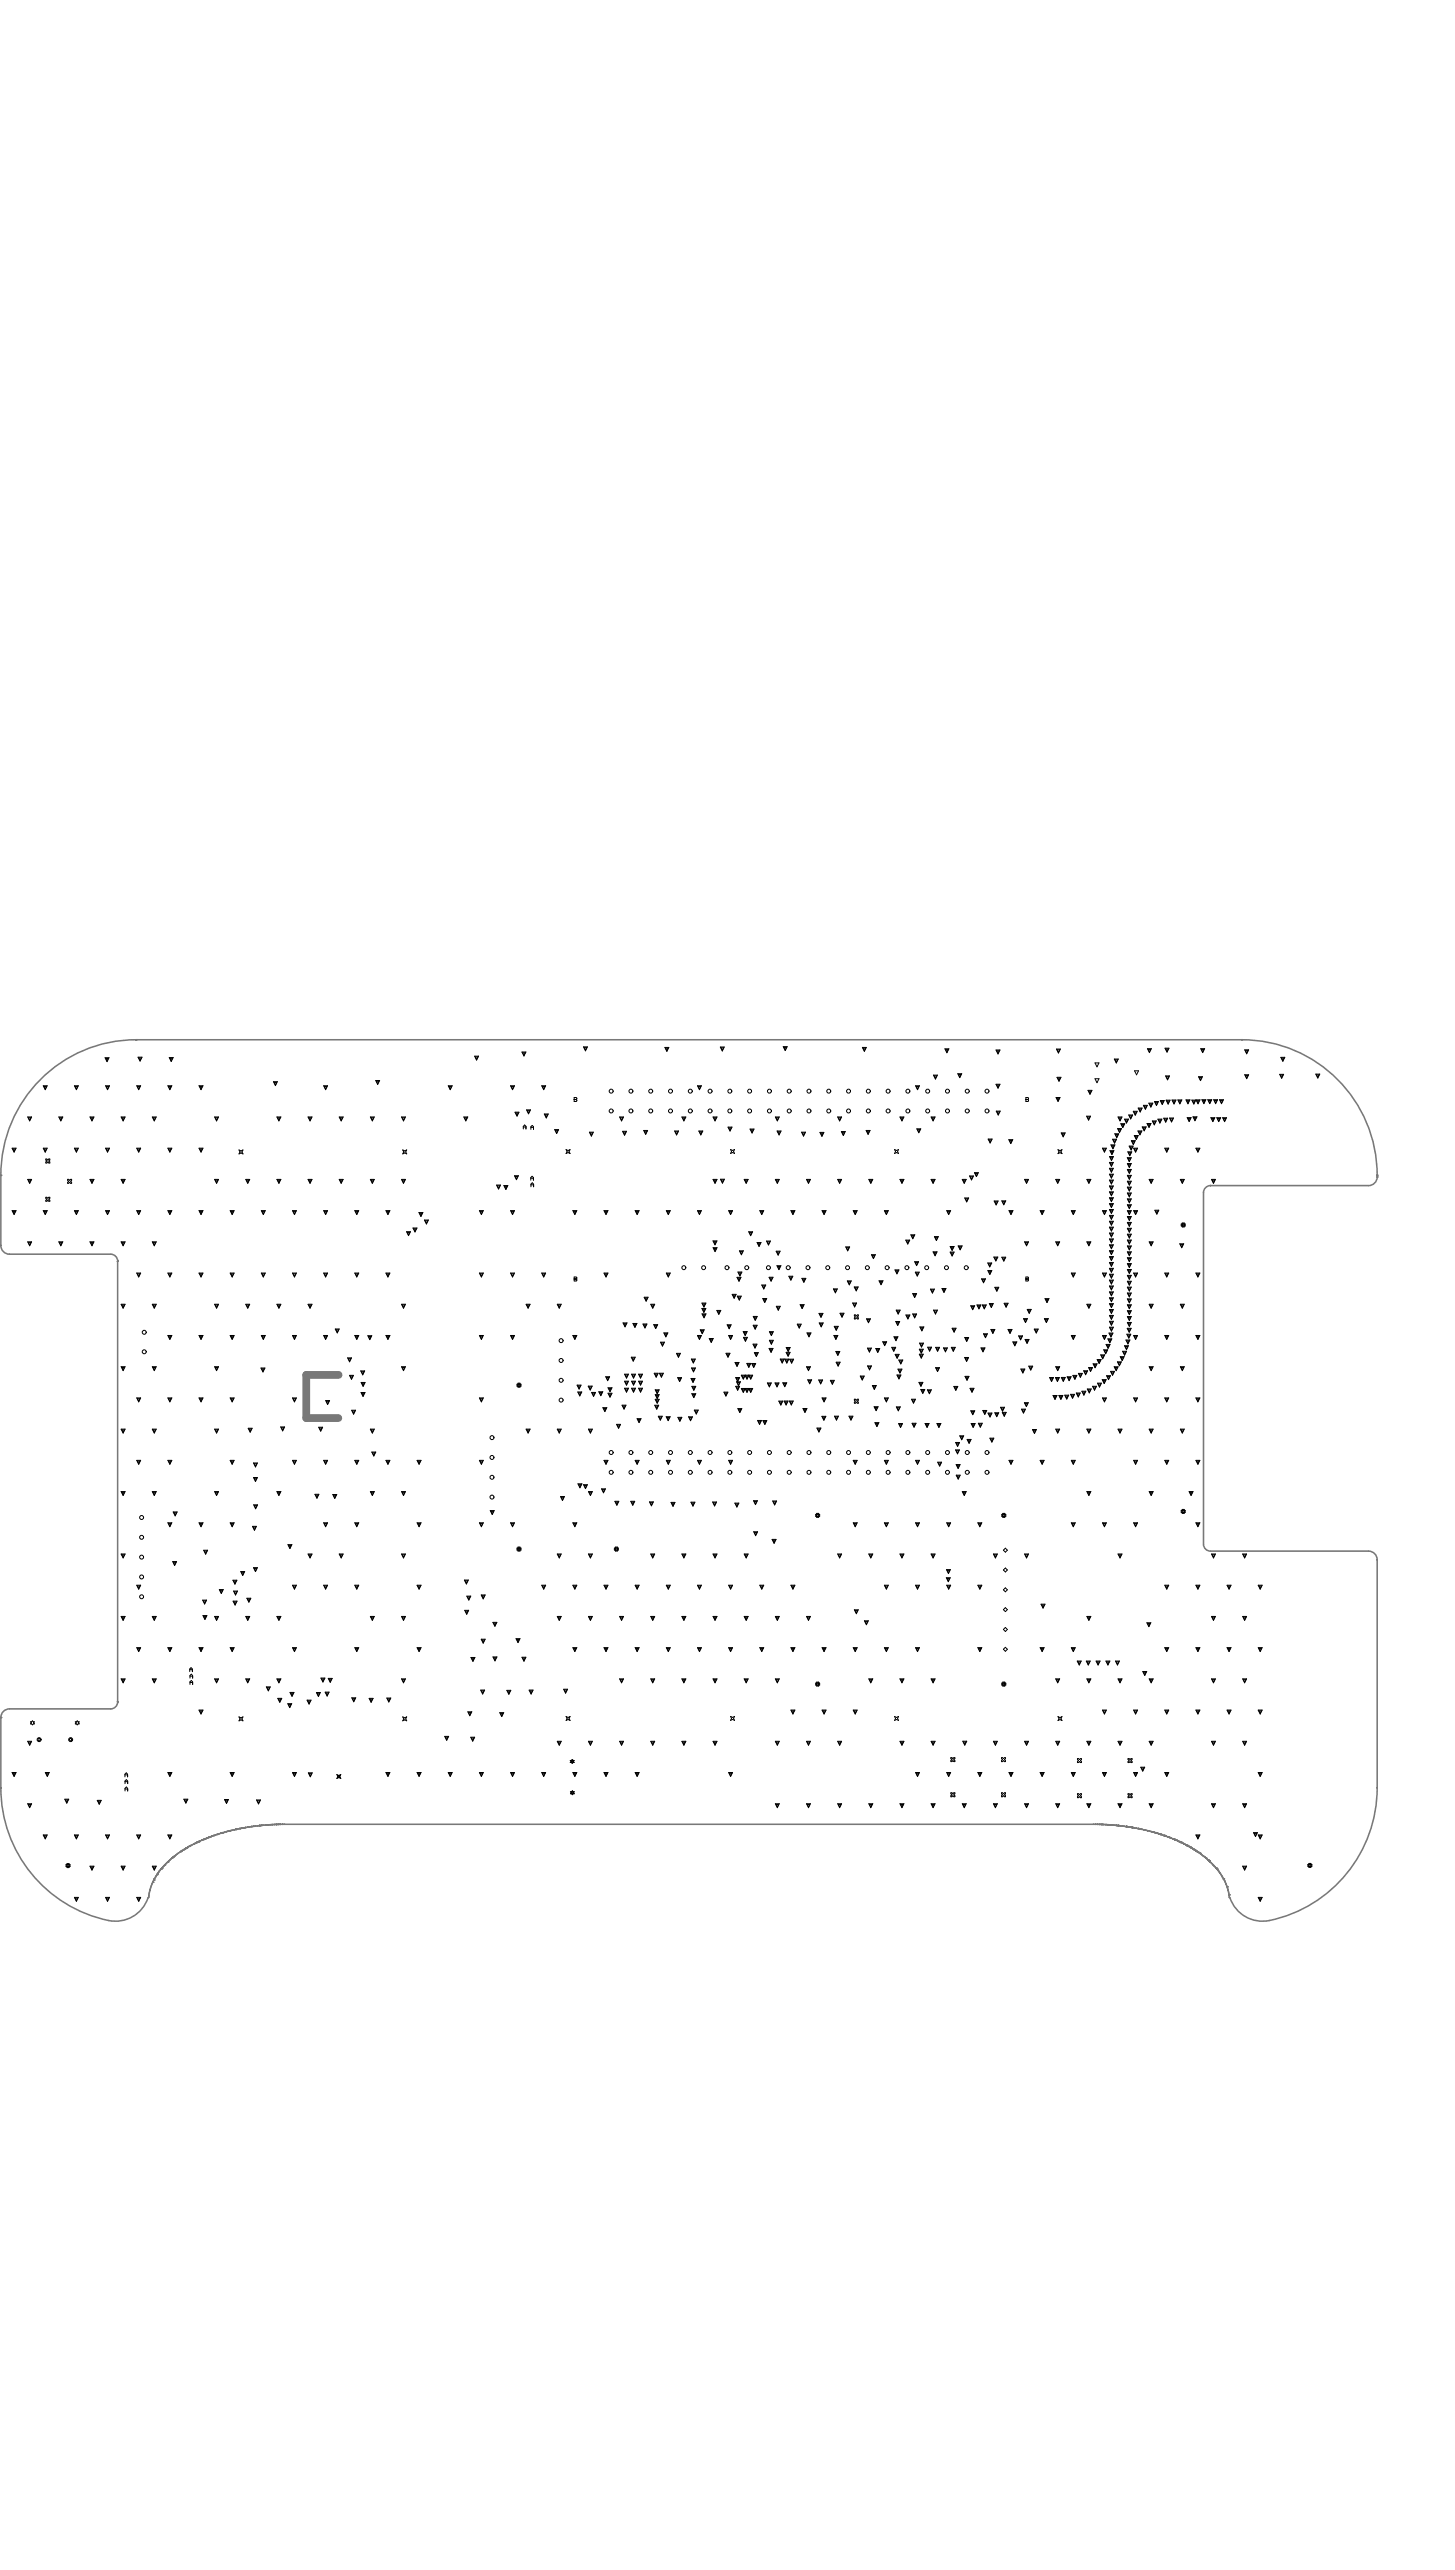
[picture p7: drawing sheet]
<svg xmlns="http://www.w3.org/2000/svg" width="310mm" height="548mm" viewBox="0 0 310 548" stroke-linecap="round" stroke-linejoin="round" font-family="sans-serif">
<g fill="none" stroke="#000" stroke-width=".21">
<path d="M5.9 238.1h.8l-.4 .9zM6.1 238.3h.5l-.3 .5zM9.2 231.5h.9l-.5 .8zM9.4 231.6h.5l-.3 .5zM12.5 238.1h.9l-.4 .9zM12.7 238.3h.5l-.2 .5zM15.9 231.5h.8l-.4 .8zM16 231.6h.5l-.2 .5zM19.2 238.1h.8l-.4 .9zM19.3 238.3h.6l-.3 .5zM22.4 225.5h.8l-.4 .8zM22.5 231.5h.8l-.4 .8z"/>
<path d="M22.6 225.7h.5l-.3 .5zM22.7 231.6h.5l-.3 .5zM25.8 238.1h.9l-.5 .9zM26 238.3h.5l-.3 .5zM29.1 231.5h.9l-.4 .8zM29.3 231.6h.5l-.2 .5zM29.4 225.4h.9l-.5 .8zM29.6 225.5h.5l-.3 .5zM32.5 238.1h.8l-.4 .9zM32.6 238.3h.5l-.2 .5zM35.8 231.5h.8l-.4 .8zM35.9 231.6h.6l-.3 .5z"/>
<path d="M36.1 225.4h.8l-.4 .9zM36.2 225.6h.5l-.2 .5zM42.4 231.5h.9l-.5 .8zM42.6 231.6h.5l-.3 .5zM45.7 238.1h.9l-.4 .9zM45.9 238.3h.5l-.2 .5zM58.3 230.6h.8l-.4 .8zM58.4 230.8h.5l-.2 .5zM59 238.1h.9l-.5 .9zM59.2 238.3h.5l-.3 .5zM65.7 238.1h.8l-.4 .9zM65.8 238.3h.5l-.2 .5z"/>
<path d="M69 231.5h.8l-.4 .8zM69.1 231.6h.5l-.2 .5zM72.3 238.1h.8l-.4 .9zM72.5 238.3h.5l-.3 .5zM78.9 238.1h.9l-.4 .9zM79.1 238.3h.5l-.2 .5zM80.1 230.3h.8l-.4 .9zM80.2 230.5h.5l-.2 .5zM85.6 238.1h.8l-.4 .9zM85.7 238.3h.5l-.2 .5zM95.5 231.5h.9l-.4 .8zM95.7 231.6h.5l-.2 .5z"/>
<path d="M98.9 238.1h.8l-.4 .9zM99 238.3h.5l-.2 .5zM101.1 225.1h.9l-.4 .9zM101.3 225.3h.5l-.2 .5zM108.8 231.5h.9l-.5 .8zM109 231.6h.5l-.3 .5zM109.8 237.1h.8l-.4 .8zM109.9 237.3h.5l-.2 .5zM111.2 224.3h.9l-.4 .8zM111.4 224.4h.5l-.2 .5zM112.2 236.6h.9l-.5 .8zM112.4 236.8h.5l-.3 .5z"/>
<path d="M115.4 231.5h.9l-.4 .8zM115.6 231.6h.5l-.2 .5zM116 237.5h.8l-.4 .8zM116.2 237.6h.5l-.3 .6zM122.4 234.4h.1M122.4 234l.5 .1-.1 .3 .1 .3-.1 .1h-.4zM122.4 234.4h.4M124.4 223.2h.8l-.4 .8zM124.5 223.3h.5l-.2 .5zM132 238.1h.9l-.4 .9zM132.2 238.3h.5l-.2 .5zM141.7 223.3h.8l-.4 .8z"/>
<path d="M141.9 223.5h.5l-.3 .5zM145.3 238.1h.9l-.5 .9zM145.5 238.3h.5l-.3 .5zM148.6 231.5h.9l-.4 .8zM148.8 231.6h.5l-.2 .5zM152 238.1h.8l-.4 .9zM152.1 238.3h.5l-.2 .5zM153.5 223.2h.9l-.5 .8zM153.7 223.4h.5l-.3 .5zM165.2 238.1h.9l-.4 .9zM165.4 238.3h.5l-.2 .5zM166.9 223.1h.9l-.5 .9z"/>
<path d="M167.1 223.3h.5l-.3 .5zM178.5 238.1h.9l-.5 .9zM178.7 238.3h.5l-.3 .5zM183.8 223.3h.8l-.4 .8zM184 223.5h.5l-.3 .5zM191.8 238.1h.8l-.4 .9zM192 238.3h.5l-.3 .5zM195.1 231.5h.9l-.5 .8zM195.3 231.6h.5l-.3 .5zM198.4 238.1h.9l-.4 .9zM198.6 238.3h.5l-.2 .5zM198.9 229.2h.9l-.4 .8z"/>
<path d="M199.1 229.4h.5l-.2 .5zM201.4 223.6h.8l-.4 .8zM201.6 223.8h.5l-.3 .5zM204.1 228.9h.9l-.5 .8zM204.3 229.1h.5l-.3 .5zM212.3 231.1h.8l-.4 .9zM212.3 223.8h.8l-.4 .9zM212.3 236.9h.9l-.5 .8zM212.4 231.3h.5l-.2 .5zM212.4 224h.5l-.2 .5zM212.5 237h.5l-.3 .5zM218.6 234.4h.1"/>
<path d="M218.6 234l.6 .1-.1 .3 .1 .3-.1 .1h-.5zM218.6 234.4h.5M225.1 234h.8l-.4 .8zM225.2 223.6h.8l-.4 .9zM225.2 234.1h.5l-.2 .5zM225.3 229.7h.8l-.4 .8zM225.3 223.8h.5l-.2 .5zM225.4 229.8h.5l-.2 .5zM231.6 237.9h.8l-.4 .9zM231.7 238.1h.6l-.3 .5zM231.9 232.4h.8l-.4 .9zM232 232.6h.6l-.3 .5z"/>
<path d="M233.4 230h.8l-.4 .8zM233.4 226.6h.8l-.4 .8zM237.5 225.8h.8l-.4 .8zM237.7 225.9h.5l-.3 .5zM238.3 238.1h.8l-.4 .9zM238.4 238.3h.6l-.3 .5zM238.9 239.5h.8l-.4 .9zM239 239.7h.5l-.2 .5zM239.7 238.6h.8l-.4 .8zM239.8 238.7h.5l-.2 .5zM240.6 237.7h.8l-.4 .8zM240.7 237.9h.5l-.2 .5z"/>
<path d="M241.5 236.9h.9l-.5 .8zM241.7 237.1h.5l-.3 .5zM241.8 228.3h.8l-.4 .8zM242.6 236.2h.8l-.4 .9zM242.7 236.4h.5l-.2 .5zM243.7 235.6h.8l-.4 .9zM243.9 235.8h.5l-.3 .5zM244.5 239.5h.8l-.4 .9zM244.5 223.6h.9l-.4 .8zM244.6 239.7h.5l-.2 .5zM244.7 223.7h.5l-.2 .5zM244.8 235.2h.9l-.4 .8z"/>
<path d="M245 235.3h.5l-.2 .5zM245.6 239h.8l-.4 .8zM245.7 239.1h.6l-.3 .5zM246 234.8h.9l-.4 .9zM246.2 235h.5l-.2 .5zM246.8 238.6h.8l-.4 .8zM246.9 238.7h.5l-.2 .6zM247.3 234.6h.8l-.4 .9zM247.5 234.8h.5l-.3 .5zM248 238.4h.9l-.5 .8zM248.2 238.5h.5l-.3 .6zM248.3 223.5h.8l-.4 .8z"/>
<path d="M248.4 229.4h.9l-.5 .8zM248.5 223.6h.5l-.3 .5zM248.5 234.5h.9l-.4 .9zM248.6 229.5h.5l-.3 .5zM248.7 234.7h.5l-.2 .5zM249.3 238.3h.8l-.4 .9zM249.4 238.5h.5l-.2 .5zM249.8 234.5h.8l-.4 .8zM250 234.7h.5l-.3 .5zM251 234.5h.9l-.4 .8zM251.2 234.6h.5l-.2 .6zM252.8 234.5h.8l-.4 .8z"/>
<path d="M252.9 234.6h.5l-.2 .5zM253 238.3h.9l-.5 .8zM253.2 238.4h.5l-.3 .5zM254 234.5h.9l-.5 .9zM254.2 234.7h.5l-.3 .5zM254.3 238.1h.8l-.4 .8zM254.4 238.2h.5l-.2 .5zM254.9 234.5h.8l-.4 .8zM255.1 234.6h.5l-.3 .5zM255.4 229.5h.9l-.4 .9zM255.6 229.7h.5l-.2 .5zM255.9 223.6h.8l-.4 .8z"/>
<path d="M256.1 223.7h.5l-.3 .5zM256.2 234.4h.8l-.4 .9zM256.3 234.6h.5l-.2 .5zM257.4 234.4h.8l-.4 .9zM257.6 234.6h.5l-.3 .5zM258.1 238.3h.8l-.4 .8zM258.2 238.4h.5l-.2 .5zM258.7 234.4h.8l-.4 .9zM258.8 234.6h.5l-.2 .5zM259.3 238.3h.9l-.5 .8zM259.5 238.4h.5l-.3 .5zM259.9 234.4h.8l-.4 .9z"/>
<path d="M260.1 234.6h.5l-.3 .5zM260.6 238.3h.8l-.4 .8zM260.7 238.4h.5l-.2 .5zM265.3 223.8h.8l-.4 .8zM265.3 229.1h.8l-.4 .9zM265.4 224h.5l-.2 .5zM265.4 229.3h.5l-.2 .5zM272.7 229h.9l-.5 .9zM272.9 229.2h.5l-.3 .5zM273 225.4h.8l-.4 .8zM273.1 225.6h.5l-.2 .5zM280.4 229h.9l-.5 .8z"/>
<path d="M280.6 229.1h.5l-.3 .6zM2.6 258.1h.8l-.4 .8zM2.6 244.8h.8l-.4 .8zM2.7 258.2h.6l-.3 .6zM2.7 244.9h.6l-.3 .5zM5.9 251.4h.8l-.4 .9zM6.1 251.6h.5l-.3 .5zM9.2 258.1h.9l-.5 .8zM9.2 244.8h.9l-.5 .8zM9.4 258.2h.5l-.3 .6zM9.4 244.9h.5l-.3 .5zM9.8 255.2l.4 .2 .4-.2-.2 .5 .2 .4-.4-.2-.4 .2 .2-.4z"/>
<path d="M9.8 247.1l.4 .2 .4-.2-.2 .4 .2 .4-.4-.2-.4 .2 .2-.4zM14.4 251.4l.4 .2 .5-.2-.2 .4 .2 .5-.5-.3-.4 .3 .2-.5zM15.9 258.1h.8l-.4 .8zM15.9 244.8h.8l-.4 .8zM16 258.2h.5l-.2 .6zM16 244.9h.5l-.2 .5zM19.2 251.4h.8l-.4 .9zM19.3 251.6h.6l-.3 .5zM22.5 258.1h.8l-.4 .8zM22.5 244.8h.8l-.4 .8zM22.7 258.2h.5l-.3 .6zM22.7 244.9h.5l-.3 .5z"/>
<path d="M25.8 251.4h.9l-.5 .9zM26 251.6h.5l-.3 .5zM29.1 258.1h.9l-.4 .8zM29.1 244.8h.9l-.4 .8zM29.3 258.2h.5l-.2 .6zM29.3 244.9h.5l-.2 .5zM35.8 258.1h.8l-.4 .8zM35.8 244.8h.8l-.4 .8zM35.9 258.2h.6l-.3 .6zM35.9 244.9h.6l-.3 .5zM42.4 258.1h.9l-.5 .8zM42.4 244.8h.9l-.5 .8z"/>
<path d="M42.6 258.2h.5l-.3 .6zM42.6 244.9h.5l-.3 .5zM45.7 251.4h.9l-.4 .9zM45.9 251.6h.5l-.2 .5zM49.1 258.1h.8l-.4 .8zM49.2 258.2h.5l-.2 .6zM50.9 245.1l.5 .3 .4-.3-.2 .5 .2 .4-.4-.2-.5 .2 .2-.4zM52.4 251.4h.8l-.4 .9zM52.5 251.6h.6l-.3 .5zM55.7 258.1h.8l-.4 .8zM55.9 258.2h.5l-.3 .6zM59 251.4h.9l-.5 .9z"/>
<path d="M59.2 251.6h.5l-.3 .5zM62.3 258.1h.9l-.4 .8zM62.5 258.2h.5l-.2 .6zM65.7 251.4h.8l-.4 .9zM65.8 251.6h.5l-.2 .5zM69 258.1h.8l-.4 .8zM69.1 258.2h.5l-.2 .6zM72.3 251.4h.8l-.4 .9zM72.5 251.6h.5l-.3 .5zM75.6 258.1h.9l-.5 .8zM75.8 258.2h.5l-.3 .6zM78.9 251.4h.9l-.4 .9z"/>
<path d="M79.1 251.6h.5l-.2 .5zM82.3 258.1h.8l-.4 .8zM82.4 258.2h.5l-.2 .6zM85.6 251.4h.8l-.4 .9zM85.7 251.6h.5l-.2 .5zM85.8 245.1l.5 .3 .4-.3-.2 .5 .2 .4-.4-.2-.5 .2 .2-.4zM89.3 258.5h.8l-.4 .8zM89.5 258.7h.5l-.3 .5zM102.2 258.1h.8l-.4 .8zM102.3 258.2h.5l-.2 .6zM105.8 252.6h.9l-.4 .9zM106 252.8h.5l-.2 .5z"/>
<path d="M107.4 252.7h.8l-.4 .9zM107.6 252.9h.5l-.3 .5zM108.8 258.1h.9l-.5 .8zM109 258.2h.5l-.3 .6zM109.6 250.6h.9l-.4 .9zM109.8 250.8h.5l-.2 .5zM111.5 240.2h.6M111.5 240.7v-.6l.3-.3 .3 .3v.6M113.1 251.6v-.6l.3-.2 .3 .2v.6M113.1 251.2h.6M113.1 240.8v-.6l.3-.3 .3 .3v.6M113.1 240.3h.6"/>
<path d="M113.2 253v-.6l.2-.2 .3 .2v.6M113.2 252.6h.5M118.2 240.8h.9l-.5 .8zM118.4 241h.5l-.3 .5zM120.6 245.1l.5 .2 .4-.2-.2 .4 .2 .4-.4-.2-.5 .2 .3-.4zM122.1 258.1h.8l-.4 .8zM122.3 258.2h.5l-.3 .6zM125.6 241.4h.9l-.5 .8zM125.8 241.5h.5l-.3 .5zM128.7 258.1h.9l-.5 .8zM128.9 258.2h.5l-.3 .6zM132.7 241.2h.8l-.4 .8z"/>
<path d="M132.9 241.3h.5l-.3 .5zM135.4 258.1h.8l-.4 .8zM135.5 258.2h.5l-.2 .6zM137.2 241h.8l-.4 .8zM137.4 241.2h.5l-.3 .5zM142 258.1h.8l-.4 .8zM142.2 258.2h.5l-.3 .6zM143.8 241.1h.8l-.4 .8zM143.9 241.3h.5l-.2 .5zM148.6 258.1h.9l-.4 .8zM148.8 258.2h.5l-.2 .6zM148.9 241.1h.9l-.4 .8z"/>
<path d="M149.1 241.3h.5l-.2 .5zM152 251.4h.8l-.4 .9zM152.1 251.6h.5l-.2 .5zM153.5 251.4h.9l-.4 .8zM153.7 251.6h.5l-.2 .5zM155.2 240.3h.8l-.4 .8zM155.3 258.1h.8l-.4 .8zM155.3 240.4h.5l-.2 .5zM155.5 258.2h.5l-.3 .6zM155.7 245l.4 .3 .4-.3-.2 .5 .2 .4-.4-.2-.4 .2 .2-.4zM158.6 251.4h.8l-.4 .9zM158.8 251.6h.5l-.3 .5z"/>
<path d="M159.9 240.7h.8l-.4 .8zM160 240.9h.5l-.2 .5zM161.9 258.1h.9l-.5 .8zM162.1 258.2h.5l-.3 .6zM165.2 251.4h.9l-.4 .9zM165.4 251.6h.5l-.2 .5zM165.6 241.1h.9l-.5 .8zM165.8 241.3h.5l-.3 .5zM168.6 258.1h.8l-.4 .8zM168.7 258.2h.5l-.2 .6zM170.8 241.4h.9l-.5 .8zM171 241.5h.5l-.3 .5z"/>
<path d="M171.9 251.4h.8l-.4 .9zM172.1 251.6h.5l-.3 .5zM174.7 241.4h.9l-.4 .8zM174.9 241.6h.5l-.2 .5zM175.2 258.1h.8l-.4 .8zM175.4 258.2h.5l-.3 .6zM178.5 251.4h.9l-.5 .9zM178.7 251.6h.5l-.3 .5zM179.3 241.2h.9l-.5 .9zM179.5 241.4h.5l-.3 .5zM181.8 258.1h.9l-.4 .8zM182 258.2h.5l-.2 .6z"/>
<path d="M184.6 241h.8l-.4 .8zM184.8 241.2h.5l-.3 .5zM185.2 251.4h.8l-.4 .9zM185.3 251.6h.5l-.2 .5zM188.5 258.1h.8l-.4 .8zM188.7 258.2h.5l-.3 .6zM190.7 245.1l.4 .2 .4-.2-.2 .4 .2 .4-.4-.2-.4 .2 .2-.4zM191.8 251.4h.8l-.4 .9zM192 251.6h.5l-.3 .5zM195.4 240.6h.8l-.4 .9zM195.6 240.8h.5l-.3 .5zM198.4 251.4h.9l-.4 .9z"/>
<path d="M198.6 251.6h.5l-.2 .5zM201.8 258.1h.8l-.4 .8zM201.9 258.2h.5l-.2 .6zM205.1 251.4h.8l-.4 .9zM205.2 251.6h.6l-.3 .5zM205.6 255.4h.8l-.4 .8zM205.8 255.5h.5l-.3 .6zM206.6 250.7h.9l-.4 .8zM206.8 250.9h.5l-.2 .5zM207.7 250h.8l-.4 .8zM207.8 250.1h.6l-.3 .6zM210.6 242.8h.8l-.4 .9z"/>
<path d="M210.8 243h.5l-.3 .5zM211.9 256h.8l-.4 .9zM212 256.2h.6l-.3 .5zM213.5 256h.8l-.4 .8zM213.7 256.2h.5l-.3 .5zM215 242.9h.8l-.4 .9zM215 258.1h.9l-.4 .8zM215.2 243.1h.5l-.3 .5zM215.2 258.2h.5l-.2 .6zM218.4 251.4h.8l-.4 .9zM218.5 251.6h.5l-.2 .5zM221.7 258.1h.8l-.4 .8z"/>
<path d="M221.8 258.2h.6l-.3 .6zM225 251.4h.8l-.4 .9zM225.2 251.6h.5l-.3 .5zM225.5 245.1l.4 .2 .4-.2-.2 .4 .2 .4-.4-.2-.4 .2 .2-.4zM226.2 241.5h.8l-.4 .8zM226.3 241.7h.5l-.2 .5zM228.3 258.1h.9l-.5 .8zM228.5 258.2h.5l-.3 .6zM231.6 251.4h.9l-.4 .9zM231.8 251.6h.5l-.2 .5zM235 258.1h.8l-.4 .8zM235 244.8h.8l-.4 .8z"/>
<path d="M235.1 258.2h.5l-.2 .6zM235.1 244.9h.5l-.2 .5zM236.4 251.6h.9l-.4 .8zM236.4 252.8h.9l-.4 .9zM236.4 255.3h.9l-.4 .9zM236.4 249.1h.9l-.4 .8zM236.4 259.1h.9l-.4 .8zM236.4 256.6h.9l-.4 .8zM236.4 254.1h.9l-.4 .8zM236.4 247.8h.9l-.4 .8zM236.4 250.3h.9l-.4 .9zM236.4 257.8h.9l-.4 .9z"/>
<path d="M236.5 246.5h.8l-.4 .9zM236.6 245.3h.8l-.4 .8zM236.6 255.5h.5l-.2 .5zM236.6 254.2h.5l-.2 .5zM236.6 258h.5l-.2 .5zM236.6 259.3h.5l-.2 .5zM236.6 256.8h.5l-.2 .5zM236.6 251.7h.5l-.2 .5zM236.6 253h.5l-.2 .5zM236.6 248h.5l-.2 .5zM236.6 249.2h.5l-.2 .5zM236.6 250.5h.5l-.2 .5z"/>
<path d="M236.6 246.7h.5l-.2 .5zM236.7 245.5h.5l-.2 .5zM236.8 244.1h.8l-.4 .8zM236.9 244.2h.5l-.2 .5zM237.1 242.9h.9l-.5 .8zM237.3 243h.5l-.3 .5zM237.6 241.7h.8l-.4 .8zM237.8 241.9h.5l-.3 .5zM238.2 240.6h.8l-.4 .8zM238.3 240.8h.5l-.2 .5zM240.3 246.8h.8l-.4 .8zM240.3 258.1h.8l-.4 .8z"/>
<path d="M240.3 256.8h.8l-.4 .9zM240.3 255.6h.8l-.4 .8zM240.3 259.3h.8l-.4 .9zM240.3 254.3h.8l-.4 .9zM240.3 253.1h.8l-.4 .8zM240.3 251.8h.8l-.4 .9zM240.3 250.6h.8l-.4 .8zM240.3 249.3h.8l-.4 .8zM240.3 248h.8l-.4 .9zM240.4 245.5h.8l-.4 .9zM240.4 247h.5l-.2 .5zM240.4 258.2h.5l-.2 .6z"/>
<path d="M240.4 255.7h.5l-.2 .5zM240.4 249.5h.5l-.2 .5zM240.4 259.5h.5l-.2 .5zM240.4 257h.5l-.2 .5zM240.4 254.5h.5l-.2 .5zM240.4 248.2h.5l-.2 .5zM240.4 253.2h.5l-.2 .5zM240.4 252h.5l-.2 .5zM240.4 250.7h.5l-.2 .5zM240.5 245.7h.5l-.2 .5zM240.7 244.3h.8l-.4 .9zM240.8 244.5h.5l-.2 .5z"/>
<path d="M241.1 243.2h.9l-.5 .8zM241.3 243.3h.5l-.3 .5zM241.6 258.1h.8l-.4 .8zM241.6 244.8h.8l-.4 .8zM241.7 242.1h.9l-.4 .8zM241.8 258.2h.5l-.3 .6zM241.8 244.9h.5l-.3 .5zM241.9 242.2h.5l-.2 .5zM242.5 241.1h.9l-.5 .8zM242.7 241.3h.5l-.3 .5zM243.4 240.2h.9l-.4 .9zM243.6 240.4h.5l-.2 .5z"/>
<path d="M244.9 251.4h.9l-.5 .9zM245.1 251.6h.5l-.3 .5zM246.1 258h.9l-.5 .8zM246.3 258.2h.5l-.3 .5zM248.2 244.8h.9l-.4 .8zM248.4 244.9h.5l-.2 .5zM251.6 251.4h.8l-.4 .9zM251.7 251.6h.5l-.2 .5zM254.9 244.8h.8l-.4 .8zM255 244.9h.6l-.3 .5zM258.2 251.4h.8l-.4 .9zM258.4 251.6h.5l-.3 .5z"/>
<path d="M5.9 264.7h.8l-.4 .9zM6.1 264.9h.5l-.3 .5zM12.5 264.7h.9l-.4 .9zM12.7 264.9h.5l-.2 .5zM19.2 264.7h.8l-.4 .9zM19.3 264.9h.6l-.3 .5zM25.8 278h.9l-.5 .9zM25.8 264.7h.9l-.5 .9zM26 264.9h.5l-.3 .5zM26 278.2h.5l-.3 .5zM29.1 271.4h.9l-.4 .8zM29.3 271.6h.5l-.2 .5z"/>
<path d="M32.5 278h.8l-.4 .9zM32.5 264.7h.8l-.4 .9zM32.6 264.9h.5l-.2 .5zM32.6 278.2h.5l-.2 .5zM35.8 271.4h.8l-.4 .8zM35.9 271.6h.6l-.3 .5zM42.4 271.4h.9l-.5 .8zM42.6 271.6h.5l-.3 .5zM45.7 278h.9l-.4 .9zM45.9 278.2h.5l-.2 .5zM49.1 271.4h.8l-.4 .8zM49.2 271.6h.5l-.2 .5z"/>
<path d="M52.4 278h.8l-.4 .9zM52.5 278.2h.6l-.3 .5zM55.7 271.4h.8l-.4 .8zM55.9 271.6h.5l-.3 .5zM59 278h.9l-.5 .9zM59.2 278.2h.5l-.3 .5zM62.3 271.4h.9l-.4 .8zM62.5 271.6h.5l-.2 .5zM65.7 278h.8l-.4 .9zM65.8 278.2h.5l-.2 .5zM69 271.4h.8l-.4 .8zM69.1 271.6h.5l-.2 .5z"/>
<path d="M75.6 271.4h.9l-.5 .8zM75.8 271.6h.5l-.3 .5zM82.3 271.4h.8l-.4 .8zM82.4 271.6h.5l-.2 .5zM85.6 278h.8l-.4 .9zM85.7 278.2h.5l-.2 .5zM86.6 262.6h.9l-.4 .8zM86.8 262.7h.5l-.2 .5zM88 261.8h.9l-.5 .8zM88.2 262h.5l-.3 .5zM90.5 260.1h.8l-.4 .8zM90.6 260.3h.5l-.2 .5z"/>
<path d="M102.2 271.4h.8l-.4 .8zM102.3 271.6h.5l-.2 .5zM108.8 271.4h.9l-.5 .8zM109 271.6h.5l-.3 .5zM112.1 278h.9l-.4 .9zM112.3 278.2h.5l-.2 .5zM115.4 271.4h.9l-.4 .8zM115.6 271.6h.5l-.2 .5zM118.8 278h.8l-.4 .9zM118.9 278.2h.5l-.2 .5zM122.4 272.7h.1M122.4 272.2l.5 .2-.1 .3 .1 .2-.1 .2h-.4z"/>
<path d="M122.4 272.7h.4M128.7 271.4h.9l-.5 .8zM128.9 271.6h.5l-.3 .5zM137.3 276.5h.8l-.4 .9zM137.5 276.7h.5l-.3 .5zM138.7 278h.8l-.4 .9zM138.9 278.2h.5l-.3 .5zM142 271.4h.8l-.4 .8zM142.2 271.6h.5l-.3 .5zM149.6 278.9h.8l-.4 .9zM149.6 277.8h.8l-.4 .8zM149.8 279.1h.5l-.3 .5z"/>
<path d="M149.8 278h.5l-.3 .5zM152 264.5h.8l-.4 .9zM152 266h.8l-.4 .8zM152.1 264.7h.5l-.2 .5zM152.1 266.1h.5l-.2 .6zM152.8 279.4h.8l-.4 .8zM152.9 279.5h.5l-.2 .5zM156 275.9h.9l-.4 .9zM156.2 276.1h.5l-.2 .5zM157.1 272.3h.8l-.4 .8zM157.1 276.3h.9l-.4 .9zM157.2 272.5h.5l-.2 .5z"/>
<path d="M157.3 271.2h.8l-.4 .8zM157.3 276.5h.5l-.2 .5zM157.4 271.3h.5l-.2 .5zM157.6 266.6h.8l-.4 .9zM157.8 266.8h.5l-.3 .5zM159.6 262.6h.8l-.4 .8zM159.7 262.8h.5l-.2 .5zM161.4 264.9h.8l-.4 .8zM161.5 265h.5l-.2 .6zM162.3 273.9h.9l-.4 .9zM162.5 274.1h.5l-.2 .5zM162.6 276.8h.8l-.4 .9z"/>
<path d="M162.7 277h.5l-.2 .5zM163.4 264.6h.8l-.4 .8zM163.5 264.7h.5l-.2 .5zM163.9 272.3h.9l-.5 .8zM164.1 272.4h.5l-.3 .6zM165.4 266.7h.9l-.5 .9zM165.5 278.5h.8l-.4 .8zM165.6 269.8h.8l-.4 .9zM165.6 266.9h.5l-.3 .5zM165.6 278.6h.5l-.2 .5zM165.8 270h.5l-.3 .5zM168.1 272.1h.9l-.5 .8z"/>
<path d="M168.3 272.2h.5l-.3 .5zM170.5 278.1h.9l-.4 .9zM170.7 278.3h.5l-.2 .5zM170.9 272.5h.8l-.4 .9zM171.1 272.7h.5l-.3 .5zM174.5 280h.9l-.4 .8zM177.6 274.8h.9l-.5 .8zM177.8 274.9h.5l-.3 .5zM179 279.9h.9l-.5 .9zM180.2 265.8h.9l-.4 .9zM180.4 266h.5l-.2 .5zM180.6 273.1h.8l-.4 .8z"/>
<path d="M180.8 273.2h.5l-.3 .5zM181.7 277.8h.9l-.5 .8zM181.9 277.9h.5l-.3 .5zM182.1 274.3h.8l-.4 .9zM182.2 274.5h.5l-.2 .5zM185.7 267.5h.9l-.5 .8zM185.9 267.6h.5l-.3 .5zM187.3 273h.9l-.4 .9zM187.5 273.2h.5l-.2 .5zM190.7 270.7h.9l-.4 .9zM190.9 270.9h.5l-.2 .5zM191 279.3h.8l-.4 .8z"/>
<path d="M191.2 279.5h.5l-.3 .5zM193 264.4h.9l-.4 .8zM193.2 264.5h.5l-.2 .5zM194.1 263.2h.9l-.5 .9zM194.3 263.4h.5l-.3 .5zM194.5 275.8h.9l-.5 .8zM194.7 275.9h.5l-.3 .5zM194.9 269h.9l-.4 .8zM195.1 271.2h.8l-.4 .8zM195.1 269.1h.5l-.2 .5zM195.2 271.4h.5l-.2 .5zM198.3 274.8h.8l-.4 .9z"/>
<path d="M198.5 275h.5l-.3 .5zM198.9 266.9h.8l-.4 .8zM198.9 279.3h.9l-.4 .8zM199 267h.5l-.2 .5zM199.1 279.5h.5l-.2 .5zM199.1 263.6h.9l-.4 .9zM199.3 263.8h.5l-.2 .5zM200.8 274.7h.8l-.4 .8zM200.9 274.8h.5l-.2 .6zM202.5 266.9h.8l-.4 .9zM202.5 265.7h.8l-.4 .9zM202.7 267.1h.5l-.3 .5z"/>
<path d="M202.7 265.9h.5l-.3 .5zM204.2 265.6h.9l-.5 .8zM204.4 265.8h.5l-.3 .5zM206.9 278.4h.8l-.4 .8zM207.1 278.5h.5l-.3 .5zM208.2 278.2h.9l-.5 .8zM208.4 278.3h.5l-.3 .6zM209.2 272.6h.8l-.4 .9zM209.4 278.2h.8l-.4 .8zM209.4 272.8h.5l-.3 .5zM209.5 278.3h.5l-.2 .6zM210.5 269.2h.9l-.5 .9z"/>
<path d="M210.5 270.8h.9l-.4 .9zM210.7 269.4h.5l-.3 .5zM210.7 271h.5l-.2 .5zM210.8 277.9h.9l-.4 .8zM211 278.1h.5l-.2 .5zM211.8 268h.9l-.5 .8zM212 268.1h.5l-.3 .5zM212 274.4h.9l-.5 .9zM212.2 274.6h.5l-.3 .5zM213.5 268h.8l-.4 .8zM213.7 268.2h.5l-.3 .5zM214 277.8h.8l-.4 .9z"/>
<path d="M214.2 278h.5l-.3 .5zM218.4 264.7h.8l-.4 .9zM218.5 264.9h.5l-.2 .5zM218.6 272.7h.1M218.6 272.2l.6 .2-.1 .3 .1 .2-.1 .2h-.5zM218.6 272.7h.5M218.9 279.1h.9l-.4 .9zM219.1 279.3h.5l-.2 .5zM222.7 276.8h.9l-.5 .9zM222.9 277h.5l-.3 .5zM225 264.7h.8l-.4 .9zM225.2 264.9h.5l-.3 .5z"/>
<path d="M228.3 271.4h.9l-.5 .8zM228.5 271.6h.5l-.3 .5zM231.6 278h.9l-.4 .9zM231.6 264.7h.9l-.4 .9zM231.8 264.9h.5l-.2 .5zM231.8 278.2h.5l-.2 .5zM235 271.4h.8l-.4 .8zM235.1 271.6h.5l-.2 .5zM236.4 266.6h.9l-.4 .9zM236.4 274.1h.9l-.4 .9zM236.4 267.9h.9l-.4 .8zM236.4 269.1h.9l-.4 .9z"/>
<path d="M236.4 277.9h.9l-.4 .9zM236.4 279.2h.9l-.4 .8zM236.4 272.9h.9l-.4 .8zM236.4 275.4h.9l-.4 .8zM236.4 276.7h.9l-.4 .8zM236.4 271.6h.9l-.4 .9zM236.4 270.4h.9l-.4 .8zM236.4 265.4h.9l-.4 .8zM236.4 261.6h.9l-.4 .8zM236.4 262.9h.9l-.4 .8zM236.4 260.3h.9l-.4 .9zM236.4 264.1h.9l-.4 .9z"/>
<path d="M236.6 261.8h.5l-.2 .5zM236.6 273.1h.5l-.2 .5zM236.6 278.1h.5l-.2 .5zM236.6 263h.5l-.2 .5zM236.6 276.8h.5l-.2 .5zM236.6 275.6h.5l-.2 .5zM236.6 279.3h.5l-.2 .5zM236.6 271.8h.5l-.2 .5zM236.6 274.3h.5l-.2 .5zM236.6 269.3h.5l-.2 .5zM236.6 270.5h.5l-.2 .6zM236.6 265.5h.5l-.2 .5z"/>
<path d="M236.6 266.8h.5l-.2 .5zM236.6 264.3h.5l-.2 .5zM236.6 260.5h.5l-.2 .5zM236.6 268h.5l-.2 .5zM240.3 266.9h.8l-.4 .8zM240.3 278.1h.8l-.4 .9zM240.3 265.6h.8l-.4 .8zM240.3 274.4h.8l-.4 .8zM240.3 269.4h.8l-.4 .8zM240.3 268.1h.8l-.4 .9zM240.3 276.9h.8l-.4 .8zM240.3 260.6h.8l-.4 .8z"/>
<path d="M240.3 279.4h.8l-.4 .8zM240.3 275.6h.8l-.4 .9zM240.3 273.1h.8l-.4 .9zM240.3 271.9h.8l-.4 .8zM240.3 270.6h.8l-.4 .9zM240.3 264.3h.8l-.4 .9zM240.3 263.1h.8l-.4 .8zM240.3 261.8h.8l-.4 .9zM240.4 264.5h.5l-.2 .5zM240.4 272h.5l-.2 .6zM240.4 267h.5l-.2 .5zM240.4 260.8h.5l-.2 .5z"/>
<path d="M240.4 265.8h.5l-.2 .5zM240.4 278.3h.5l-.2 .5zM240.4 268.3h.5l-.2 .5zM240.4 270.8h.5l-.2 .5zM240.4 273.3h.5l-.2 .5zM240.4 277.1h.5l-.2 .5zM240.4 279.6h.5l-.2 .5zM240.4 274.6h.5l-.2 .5zM240.4 269.5h.5l-.2 .5zM240.4 262h.5l-.2 .5zM240.4 275.8h.5l-.2 .5zM240.4 263.3h.5l-.2 .5z"/>
<path d="M241.6 271.4h.8l-.4 .8zM241.8 271.6h.5l-.3 .5zM244.9 278h.9l-.5 .9zM244.9 264.7h.9l-.5 .9zM245.1 264.9h.5l-.3 .5zM245.1 278.2h.5l-.3 .5zM248.2 271.4h.9l-.4 .8zM248.4 271.6h.5l-.2 .5zM251.4 265.1h.9l-.4 .9zM251.6 278h.8l-.4 .9zM251.6 265.3h.5l-.2 .5zM251.7 278.2h.5l-.2 .5z"/>
<path d="M252 260.7h.4v.2h.2v.5h-.2v.2h-.4v-.2h-.3v-.5h.3zM252 260.9l.4 .1-.1 .4-.4-.1zM254.9 271.4h.8l-.4 .8zM255 271.6h.6l-.3 .5zM25.8 291.3h.9l-.5 .9zM26 291.5h.5l-.3 .5zM29.1 298h.9l-.4 .8zM29.3 298.2h.5l-.2 .5zM32.5 291.3h.8l-.4 .9zM32.6 291.5h.5l-.2 .5zM35.8 298h.8l-.4 .8zM35.8 284.7h.8l-.4 .8z"/>
<path d="M35.9 298.2h.6l-.3 .5zM35.9 284.9h.6l-.3 .5zM42.4 298h.9l-.5 .8zM42.4 284.7h.9l-.5 .8zM42.6 298.2h.5l-.3 .5zM42.6 284.9h.5l-.3 .5zM45.7 291.3h.9l-.4 .9zM45.9 291.5h.5l-.2 .5zM49.1 298h.8l-.4 .8zM49.1 284.7h.8l-.4 .8zM49.2 298.2h.5l-.2 .5zM49.2 284.9h.5l-.2 .5z"/>
<path d="M55.6 291.6h.9l-.5 .9zM55.7 284.7h.8l-.4 .8zM55.8 291.8h.5l-.3 .5zM55.9 284.9h.5l-.3 .5zM62.3 298h.9l-.4 .8zM62.3 284.7h.9l-.4 .8zM62.5 284.9h.5l-.2 .5zM62.5 298.2h.5l-.2 .5zM69 284.7h.8l-.4 .8zM69.1 284.9h.5l-.2 .5zM69.4 298.6h.8l-.4 .8zM69.6 298.7h.5l-.3 .5z"/>
<path d="M71.5 283.3h.8l-.4 .9zM71.6 283.5h.5l-.2 .5zM74.1 289.5h.8l-.4 .8zM74.2 289.6h.6l-.3 .5zM74.5 293.2h.8l-.4 .8zM74.7 293.4h.5l-.3 .5zM75.6 284.7h.9l-.5 .8zM75.8 284.9h.5l-.3 .5zM76.9 292.2h.8l-.4 .9zM76.9 296.9h.9l-.4 .8zM77 294.7h.8l-.4 .9zM77.1 292.4h.5l-.3 .5z"/>
<path d="M77.1 297h.5l-.2 .5zM77.1 294.9h.5l-.2 .5zM78.4 284.7h.8l-.4 .9zM78.6 284.9h.5l-.3 .5zM82.3 284.7h.8l-.4 .8zM82.4 284.9h.5l-.2 .5zM85.6 291.3h.8l-.4 .9zM85.7 291.5h.5l-.2 .5zM102.2 298h.8l-.4 .8zM102.2 284.7h.8l-.4 .8zM102.3 298.2h.5l-.2 .5zM102.3 284.9h.5l-.2 .5z"/>
<path d="M108.8 284.7h.9l-.5 .8zM109 284.9h.5l-.3 .5zM110.4 294.9h.4v.2h.2v.4h-.2v.2h-.4v-.2h-.2v-.4h.2zM110.5 295l.4 .2-.2 .3-.3-.1zM122.1 284.7h.8l-.4 .8zM122.3 284.9h.5l-.3 .5zM123 295.3h.8l-.4 .8zM123.1 296.7h.9l-.4 .9zM123.2 295.4h.5l-.3 .5zM123.3 296.9h.5l-.2 .5zM125.4 295.5h.8l-.4 .8zM125.5 295.7h.5l-.2 .5z"/>
<path d="M126.1 296.8h.8l-.4 .9zM126.2 297h.6l-.3 .5zM127.6 296.7h.9l-.5 .8zM127.8 296.9h.5l-.3 .5zM129.1 293.5h.8l-.4 .8zM129.3 293.7h.5l-.3 .5zM129.6 295.8h.8l-.4 .9zM129.6 297h.8l-.4 .8zM129.8 297.2h.5l-.3 .5zM129.8 296h.5l-.3 .5zM132.6 299.5h.8l-.4 .9zM132.7 299.7h.5l-.2 .5z"/>
<path d="M132.8 282h.8l-.4 .9zM133 282.2h.5l-.3 .5zM133.1 292.9h.8l-.4 .9zM133.1 295.9h.8l-.4 .9zM133.1 294.4h.8l-.4 .9zM133.3 293.1h.5l-.3 .5zM133.3 296.1h.5l-.3 .5zM133.3 294.6h.5l-.3 .5zM134.5 289.3h.9l-.4 .9zM134.6 294.4h.8l-.4 .9zM134.6 295.9h.8l-.4 .9zM134.6 292.9h.8l-.4 .9z"/>
<path d="M134.7 289.5h.5l-.2 .5zM134.8 296.1h.5l-.3 .5zM134.8 293.1h.5l-.3 .5zM134.8 294.6h.5l-.3 .5zM134.9 282.1h.8l-.4 .9zM135.1 282.3h.5l-.3 .5zM136.1 292.9h.8l-.4 .9zM136.1 295.9h.8l-.4 .9zM136.1 294.4h.8l-.4 .9zM136.3 294.6h.5l-.3 .5zM136.3 296.1h.5l-.3 .5zM136.3 293.1h.5l-.3 .5z"/>
<path d="M137 282.2h.9l-.4 .9zM137.2 282.4h.5l-.2 .5zM139.3 282.4h.9l-.5 .8zM139.4 292.7h.9l-.5 .9zM139.5 282.5h.5l-.3 .6zM139.5 299.6h.9l-.4 .8zM139.6 292.9h.5l-.3 .5zM139.6 297.3h.9l-.4 .8zM139.6 298.3h.9l-.4 .8zM139.6 296.3h.9l-.4 .8zM139.7 299.7h.5l-.2 .5zM139.8 297.5h.5l-.2 .5z"/>
<path d="M139.8 296.4h.5l-.2 .5zM139.8 298.5h.5l-.2 .5zM140.5 292.7h.9l-.4 .9zM140.7 292.9h.5l-.2 .5zM140.8 286.1h.8l-.4 .9zM140.9 286.3h.5l-.2 .5zM141.5 284.1h.8l-.4 .9zM141.7 284.3h.5l-.3 .5zM144.2 288.5h.8l-.4 .8zM144.3 288.7h.5l-.2 .5zM144.4 293.7h.9l-.5 .8zM144.6 293.8h.5l-.3 .6z"/>
<path d="M147.3 293.9h.8l-.4 .8zM147.3 289.7h.9l-.4 .9zM147.4 291.6h.8l-.4 .9zM147.4 295.5h.9l-.4 .9zM147.4 297.1h.9l-.4 .8zM147.4 294h.5l-.2 .5zM147.5 289.9h.5l-.2 .5zM147.5 291.8h.5l-.2 .5zM147.6 295.7h.5l-.2 .5zM147.6 297.3h.5l-.2 .5zM148.6 284.7h.9l-.4 .8zM148.8 284.9h.5l-.2 .5z"/>
<path d="M149.2 283.5h.9l-.4 .8zM149.4 283.6h.5l-.2 .6zM149.6 280.1h.9l-.5 .8zM149.8 280.3h.5l-.3 .5zM151.2 285.3h.8l-.4 .9zM151.3 285.5h.5l-.2 .5zM154.3 296.8h.8l-.4 .8zM154.5 296.9h.5l-.3 .5zM154.7 288.5h.9l-.5 .8zM154.9 288.7h.5l-.3 .5zM155 282.4h.8l-.4 .9zM155.1 282.6h.6l-.3 .5z"/>
<path d="M155.3 284.7h.8l-.4 .8zM155.5 284.9h.5l-.3 .5zM156.7 290.4h.8l-.4 .9zM156.8 295.5h.8l-.4 .9zM156.8 293.7h.8l-.4 .8zM156.8 290.6h.5l-.2 .5zM157 295.7h.5l-.3 .5zM157 293.8h.5l-.3 .5zM157 294.6h.8l-.4 .8zM157.1 294.7h.5l-.2 .5zM158.2 296.2h.5l-.3 .5zM158.2 293.3h.5l-.3 .5z"/>
<path d="M158.4 283.9h.8l-.4 .8zM158.4 285.1h.9l-.4 .8zM158.6 284h.5l-.3 .5zM158.6 285.3h.5l-.2 .5zM158.8 296l.4 .8 .4-.8M158.8 293.2l.4 .8 .4-.8M158.8 296l-.4 .8-.4-.8h2.4l-.4 .8-.4-.8M158.8 293.2l-.4 .8-.4-.8h2.4l-.4 .8-.4-.8M158.9 296.2h.6l-.3 .5zM158.9 293.3h.6l-.3 .5zM159.2 290.6h.8l-.4 .9zM159.3 290.8h.5l-.2 .5z"/>
<path d="M159.7 296.2h.5l-.2 .5zM159.7 293.3h.5l-.2 .5zM160.2 290.7h.9l-.5 .8zM160.4 290.8h.5l-.3 .5zM160.5 286.5h.8l-.4 .9zM160.5 282.5h.9l-.5 .9zM160.5 280.6h.9l-.4 .9zM160.7 286.7h.5l-.3 .5zM160.7 282.7h.5l-.3 .5zM160.7 280.8h.5l-.2 .5zM160.8 288.3h.8l-.4 .9zM160.9 288.5h.5l-.2 .5z"/>
<path d="M163.5 294.8h.9l-.4 .9zM163.7 295h.5l-.2 .5zM163.9 287.5h.9l-.5 .8zM164 283.9h.8l-.4 .8zM164 285.7h.8l-.4 .9zM164.1 287.6h.5l-.3 .5zM164.1 285.9h.5l-.2 .5zM164.1 284h.5l-.2 .6zM165.2 294.8h.8l-.4 .9zM165.3 295h.5l-.2 .5zM166 298.7h.8l-.4 .8zM166.2 298.9h.5l-.3 .5z"/>
<path d="M166.3 289.7h.8l-.4 .9zM166.5 289.9h.5l-.3 .5zM166.8 294.8h.9l-.4 .8zM167 294.9h.5l-.2 .5zM167.1 298.7h.9l-.5 .8zM167.3 289.7h.8l-.4 .9zM167.3 298.8h.5l-.3 .5zM167.4 289.9h.5l-.2 .5zM167.5 288.3h.9l-.4 .8zM167.6 287.3h.8l-.4 .8zM167.7 288.5h.5l-.2 .5zM167.7 287.4h.5l-.2 .5z"/>
<path d="M168.2 298.7h.9l-.5 .8zM168.3 289.7h.8l-.4 .9zM168.4 298.8h.5l-.3 .5zM168.5 289.9h.5l-.3 .5zM169.9 282.3h.9l-.5 .8zM170.1 282.4h.5l-.3 .6zM171.9 291.3h.8l-.4 .9zM172 284.1h.8l-.4 .9zM172.1 291.5h.5l-.3 .5zM172.1 294.1h.9l-.4 .9zM172.2 284.3h.5l-.3 .5zM172.3 294.3h.5l-.2 .5z"/>
<path d="M174.5 294.2h.8l-.4 .8zM174.6 282h.8l-.4 .9zM174.6 294.3h.6l-.3 .5zM174.7 280.2h.5l-.2 .5zM174.8 282.2h.5l-.3 .5zM175.2 298h.8l-.4 .8zM175.4 298.2h.5l-.3 .5zM177 294.3h.8l-.4 .8zM177.1 294.4h.5l-.2 .5zM177.7 284.7h.9l-.5 .8zM177.8 282.7h.8l-.4 .9zM177.9 284.9h.5l-.3 .5z"/>
<path d="M178 282.9h.5l-.3 .5zM178.1 288.1h.9l-.4 .8zM178.2 290.4h.8l-.4 .8zM178.3 288.3h.5l-.2 .5zM178.4 290.6h.5l-.3 .5zM179.2 280.1h.5l-.3 .5zM182.1 298.3l.4 .2 .4-.2-.2 .4 .2 .4-.4-.2-.4 .2 .2-.4zM182.1 280.3l.4 .2 .4-.2-.2 .4 .2 .5-.4-.3-.4 .3 .2-.5zM183.3 293.3h.9l-.4 .9zM183.5 293.5h.5l-.2 .5zM184.7 281.1h.8l-.4 .9zM184.8 281.3h.5l-.2 .5z"/>
<path d="M184.9 287.4h.8l-.4 .8zM184.9 291.2h.8l-.4 .8zM185 287.6h.5l-.2 .5zM185.1 291.3h.5l-.3 .6zM185.9 295.4h.9l-.5 .8zM186.1 295.5h.5l-.3 .5zM186.3 299.9h.8l-.4 .8zM186.6 287.5h.9l-.4 .8zM186.8 287.6h.5l-.2 .5zM188.1 286h.9l-.5 .9zM188.3 286.2h.5l-.3 .5zM188.5 298h.8l-.4 .8z"/>
<path d="M188.7 298.2h.5l-.3 .5zM190 287.2h.9l-.4 .9zM190.2 287.4h.5l-.2 .5zM190.5 285h.9l-.5 .8zM190.7 285.1h.5l-.3 .5zM190.8 288.7h.8l-.4 .9zM190.9 281.7h.8l-.4 .9zM190.9 288.9h.6l-.3 .5zM191 299.9h.9l-.4 .9zM191.1 281.9h.5l-.3 .5zM191.2 293.1h.8l-.4 .9zM191.3 293.3h.5l-.2 .5z"/>
<path d="M191.4 291.9h.8l-.4 .8zM191.5 292h.6l-.3 .5zM191.6 289.9h.8l-.4 .9zM191.7 290.1h.5l-.2 .5zM193.1 280.3h.8l-.4 .9zM193.2 280.5h.5l-.2 .5zM194.3 298.3h.8l-.4 .8zM194.4 298.5h.5l-.2 .5zM194.5 280.1h.9l-.5 .8zM194.7 280.3h.5l-.3 .5zM195.8 294.7h.9l-.4 .8zM195.9 288.7h.9l-.5 .8z"/>
<path d="M195.9 287.6h.9l-.5 .9zM196 286.3h.8l-.4 .9zM196 294.9h.5l-.2 .5zM196 282.9h.9l-.4 .8zM196.1 288.9h.5l-.3 .5zM196.1 287.8h.5l-.3 .5zM196.1 286.5h.5l-.2 .5zM196.2 283h.5l-.2 .5zM196.2 296.2h.9l-.4 .8zM196.4 296.4h.5l-.2 .5zM197.7 296.3h.8l-.4 .8zM197.7 287.2h.8l-.4 .8z"/>
<path d="M197.8 296.4h.5l-.2 .5zM197.9 287.4h.5l-.3 .5zM199.4 291.5h.8l-.4 .9zM199.4 287.2h.8l-.4 .9zM199.6 291.7h.5l-.3 .5zM199.6 287.4h.5l-.3 .5zM201.1 287.3h.8l-.4 .9zM201.2 287.5h.5l-.2 .5zM202.7 287.2h.9l-.4 .9zM202.9 283.1h.9l-.5 .9zM202.9 287.4h.5l-.2 .5zM203.1 283.3h.5l-.3 .5z"/>
<path d="M203.3 295.6h.8l-.4 .8zM203.4 295.7h.6l-.3 .5zM205.6 289.4h.8l-.4 .8zM205.6 285.1h.8l-.4 .9zM205.7 293.4h.8l-.4 .9zM205.8 289.6h.5l-.3 .5zM205.8 285.3h.5l-.3 .5zM205.8 293.6h.5l-.2 .5zM206.7 296h.9l-.4 .8zM206.9 296.1h.5l-.2 .5zM209.1 287.3h.8l-.4 .9zM209.2 287.5h.5l-.2 .5z"/>
<path d="M209.6 284.3h.8l-.4 .9zM209.8 284.5h.5l-.3 .5zM211.2 283.4h.8l-.4 .9zM211.3 283.6h.6l-.3 .5zM213.2 300h.9l-.4 .8zM214.8 283.4h.9l-.4 .9zM215 283.6h.5l-.2 .5zM215.9 286.1h.8l-.4 .8zM216 286.2h.5l-.2 .5zM217.1 284.8h.8l-.4 .8zM217.3 284.9h.5l-.3 .6zM217.6 291.8h.8l-.4 .9z"/>
<path d="M217.7 292h.5l-.2 .5zM218.1 281.1h.9l-.4 .8zM218.3 281.3h.5l-.2 .5zM218.3 299h.9l-.5 .9zM218.5 285.5h.8l-.4 .9zM218.5 299.2h.5l-.3 .5zM218.6 285.7h.5l-.2 .5zM219.2 291.2h.9l-.4 .9zM219.4 291.4h.5l-.2 .5zM220.4 283.3h.9l-.5 .9zM220.6 283.5h.5l-.3 .5zM222.6 281.1h.8l-.4 .8z"/>
<path d="M222.8 281.3h.5l-.3 .5zM223.7 293.7h.8l-.4 .8zM223.9 293.8h.5l-.3 .5zM224.4 297.5h.9l-.5 .8zM224.6 297.7h.5l-.3 .5zM224.9 293.7h.9l-.4 .8zM225 291.3h.8l-.4 .9zM225.1 293.8h.5l-.2 .5zM225.2 291.5h.5l-.3 .5zM225.7 297.5h.8l-.4 .8zM225.8 297.6h.5l-.2 .6zM226.2 293.6h.8l-.4 .9z"/>
<path d="M226.4 293.8h.5l-.3 .5zM226.9 297.4h.9l-.5 .9zM227.1 297.6h.5l-.3 .5zM227.4 293.5h.9l-.4 .8zM227.6 293.7h.5l-.2 .5zM228.2 297.2h.8l-.4 .9zM228.3 284.7h.9l-.5 .8zM228.3 297.4h.5l-.2 .5zM228.5 284.9h.5l-.3 .5zM228.7 293.2h.8l-.4 .8zM228.8 293.4h.5l-.2 .5zM229.4 297h.8l-.4 .8z"/>
<path d="M229.5 297.1h.6l-.3 .5zM229.8 292.8h.9l-.4 .8zM230 292.9h.5l-.2 .5zM230.6 296.6h.8l-.4 .8zM230.7 296.7h.5l-.2 .5zM230.9 292.2h.9l-.4 .9zM231.1 292.4h.5l-.2 .5zM231.7 296.1h.9l-.4 .8zM231.9 296.3h.5l-.2 .5zM232 291.5h.8l-.4 .9zM232.2 291.7h.5l-.3 .5zM232.8 295.5h.9l-.4 .9z"/>
<path d="M233 290.7h.8l-.4 .9zM233 295.7h.5l-.2 .5zM233.1 290.9h.5l-.2 .5zM233.8 289.8h.9l-.4 .9zM233.9 294.9h.8l-.4 .8zM234 290h.5l-.2 .5zM234.1 295h.5l-.3 .5zM234.6 288.8h.8l-.4 .9zM234.8 289h.5l-.3 .5zM234.9 294.1h.8l-.4 .9zM235 298h.8l-.4 .8zM235 284.7h.8l-.4 .8z"/>
<path d="M235.1 294.3h.5l-.3 .5zM235.1 298.2h.5l-.2 .5zM235.1 284.9h.5l-.2 .5zM235.2 287.7h.9l-.5 .9zM235.4 287.9h.5l-.3 .5zM235.7 286.6h.9l-.4 .8zM235.8 293.3h.9l-.4 .8zM235.9 286.8h.5l-.2 .5zM236 293.4h.5l-.2 .5zM236.1 285.4h.9l-.5 .9zM236.3 285.6h.5l-.3 .5zM236.4 284.2h.8l-.4 .8z"/>
<path d="M236.4 281.7h.9l-.4 .8zM236.4 280.4h.9l-.4 .9zM236.4 282.9h.9l-.4 .9zM236.5 284.3h.5l-.2 .6zM236.6 281.8h.5l-.2 .5zM236.6 280.6h.5l-.2 .5zM236.6 283.1h.5l-.2 .5zM236.7 292.3h.8l-.4 .9zM236.9 292.5h.5l-.3 .5zM237.5 291.4h.8l-.4 .8zM237.6 291.5h.5l-.2 .5zM238.1 290.3h.9l-.4 .9z"/>
<path d="M238.3 290.5h.5l-.2 .5zM238.7 289.2h.9l-.4 .9zM238.9 289.4h.5l-.2 .5zM239.2 288.1h.9l-.4 .8zM239.4 288.2h.5l-.2 .5zM239.7 286.9h.8l-.4 .8zM239.8 287h.5l-.2 .6zM240 285.7h.8l-.4 .8zM240.1 285.8h.5l-.2 .5zM240.2 284.4h.8l-.4 .9zM240.2 283.2h.9l-.4 .8zM240.3 281.9h.8l-.4 .9z"/>
<path d="M240.3 280.7h.8l-.4 .8zM240.3 284.6h.5l-.2 .5zM240.4 283.3h.5l-.2 .5zM240.4 280.8h.5l-.2 .5zM240.4 282.1h.5l-.2 .5zM241.6 298h.8l-.4 .8zM241.6 284.7h.8l-.4 .8zM241.8 298.2h.5l-.3 .5zM241.8 284.9h.5l-.3 .5zM244.9 291.3h.9l-.5 .9zM245.1 291.5h.5l-.3 .5zM248.2 298h.9l-.4 .8z"/>
<path d="M248.2 284.7h.9l-.4 .8zM248.4 298.2h.5l-.2 .5zM248.4 284.9h.5l-.2 .5zM251.6 291.3h.8l-.4 .9zM251.7 291.5h.5l-.2 .5zM254.9 298h.8l-.4 .8zM254.9 284.7h.8l-.4 .8zM255 298.2h.6l-.3 .5zM255 284.9h.6l-.3 .5zM25.8 304.7h.9l-.5 .8zM25.8 318h.9l-.5 .8zM26 304.8h.5l-.3 .5z"/>
<path d="M26 318.1h.5l-.3 .5zM29.1 311.3h.9l-.4 .9zM29.3 311.5h.5l-.2 .5zM32.5 318h.8l-.4 .8zM32.5 304.7h.8l-.4 .8zM32.6 318.1h.5l-.2 .5zM32.6 304.8h.5l-.2 .5zM35.8 311.3h.8l-.4 .9zM35.9 311.5h.6l-.3 .5zM45.7 318h.9l-.4 .8zM45.7 304.7h.9l-.4 .8zM45.9 318.1h.5l-.2 .5z"/>
<path d="M45.9 304.8h.5l-.2 .5zM49.1 311.3h.8l-.4 .9zM49.2 311.5h.5l-.2 .5zM52.9 304.5h.8l-.4 .8zM53.1 304.6h.5l-.3 .5zM54 315h.9l-.5 .8zM54 311.9h.9l-.5 .8zM54.2 315.1h.5l-.3 .5zM54.2 312h.5l-.3 .6zM59 318h.9l-.5 .8zM59.2 318.1h.5l-.3 .5zM59.8 304.2h.9l-.5 .8z"/>
<path d="M60 304.4h.5l-.3 .5zM62.3 311.3h.9l-.4 .9zM62.5 311.5h.5l-.2 .5zM67.1 318.5h.9l-.5 .9zM67.3 318.7h.5l-.3 .5zM67.9 304.3h.9l-.5 .8zM68.1 304.4h.5l-.3 .5zM69 311.3h.8l-.4 .9zM69.1 311.5h.5l-.2 .5zM70.9 318.6h.9l-.5 .8zM71.1 318.8h.5l-.3 .5zM74.9 300.6h.9l-.4 .9z"/>
<path d="M75.1 300.8h.5l-.2 .5zM75.6 311.3h.9l-.5 .9zM75.8 311.5h.5l-.3 .5zM78.9 318h.9l-.4 .8zM78.9 304.7h.9l-.4 .8zM79.1 318.1h.5l-.2 .5zM79.1 304.8h.5l-.2 .5zM79.2 309.5h.9l-.4 .9zM79.4 309.7h.5l-.2 .5zM82.3 311.3h.8l-.4 .9zM82.4 311.5h.5l-.2 .5zM85.6 318h.8l-.4 .8z"/>
<path d="M85.7 318.1h.5l-.2 .5zM88.9 311.3h.8l-.4 .9zM89.1 311.5h.5l-.3 .5zM102.2 311.3h.8l-.4 .9zM102.3 311.5h.5l-.2 .5zM112.1 304.7h.9l-.4 .8zM112.3 304.8h.5l-.2 .5zM118.8 304.7h.8l-.4 .8zM118.9 304.8h.5l-.2 .5zM119.5 319h.8l-.4 .9zM119.6 319.2h.5l-.2 .5zM123.2 316.3h.8l-.4 .9z"/>
<path d="M123.3 316.5h.5l-.2 .5zM124.4 316.5h.8l-.4 .8zM124.5 316.7h.5l-.2 .5zM125.4 318h.9l-.5 .8zM125.4 304.7h.9l-.5 .8zM125.6 318.1h.5l-.3 .5zM125.6 304.8h.5l-.3 .5zM128.2 317.4h.8l-.4 .8zM128.4 317.6h.5l-.3 .5zM128.5 300.1h.8l-.4 .8zM128.7 300.2h.5l-.3 .6zM128.7 311.3h.9l-.5 .9z"/>
<path d="M128.9 311.5h.5l-.3 .5zM131.4 303.6h.9l-.5 .9zM131.6 303.8h.5l-.3 .5zM135.4 311.3h.8l-.4 .9zM135.5 311.5h.5l-.2 .5zM135.8 302.4h.8l-.4 .9zM135.9 302.6h.5l-.2 .5zM140.3 301.9h.8l-.4 .9zM140.5 302.1h.5l-.3 .5zM142 302h.8l-.4 .9zM142 311.3h.8l-.4 .9zM142.1 302.2h.6l-.3 .5z"/>
<path d="M142.2 311.5h.5l-.3 .5zM144.5 302.1h.8l-.4 .9zM144.6 302.3h.5l-.2 .5zM146.7 302h.9l-.4 .9zM146.9 302.2h.5l-.2 .5zM148 300.6h.8l-.4 .8zM148.1 300.8h.5l-.2 .5zM148.6 311.3h.9l-.4 .9zM148.8 311.5h.5l-.2 .5zM155.3 311.3h.8l-.4 .9zM155.5 311.5h.5l-.3 .5zM157.3 300.3h.8l-.4 .8z"/>
<path d="M157.4 300.4h.5l-.2 .6zM160.6 319.9h.8l-.4 .9zM161.5 302.8h.8l-.4 .9zM161.6 303h.5l-.2 .5zM162.6 302.8h.8l-.4 .9zM162.8 303h.5l-.3 .5zM164.7 320h.8l-.4 .8zM171.1 300.3h.9l-.4 .8zM171.3 300.4h.5l-.2 .5zM174.1 304.4h.9l-.5 .9zM174.3 304.6h.5l-.3 .5zM175.2 301.9h.8l-.4 .9z"/>
<path d="M175.3 302.1h.5l-.2 .5zM177.8 301.9h.9l-.4 .8zM178 302.1h.5l-.2 .5zM180.9 301.9h.9l-.4 .8zM181.1 302.1h.5l-.2 .5zM181.8 311.3h.9l-.4 .9zM182 311.5h.5l-.2 .5zM186.5 303.3h.8l-.4 .8zM186.5 300h.5l-.3 .6zM186.6 303.4h.5l-.2 .6zM188.5 311.3h.8l-.4 .9zM188.7 311.5h.5l-.3 .5z"/>
<path d="M191.2 300.1h.5l-.2 .5zM191.5 303.5h.8l-.4 .8zM191.7 303.6h.5l-.3 .5zM194.4 303.4h.8l-.4 .9zM194.6 303.6h.5l-.3 .5zM195.1 311.3h.9l-.5 .9zM195.3 311.5h.5l-.3 .5zM197.2 303.5h.8l-.4 .8zM197.3 303.6h.5l-.2 .5zM199.7 303.5h.8l-.4 .8zM199.8 311.7h.9l-.4 .8zM199.8 303.6h.6l-.3 .5z"/>
<path d="M200 311.9h.5l-.2 .5zM203.6 309.1h.9l-.4 .8zM203.7 307.5h.8l-.4 .8zM203.8 312.2h.8l-.4 .9zM203.8 314.5h.8l-.4 .8zM203.8 309.2h.5l-.2 .6zM203.8 307.7h.5l-.2 .5zM203.9 312.4h.6l-.3 .5zM204 314.6h.5l-.3 .5zM204.5 306.1h.9l-.4 .8zM204.7 306.3h.5l-.2 .5zM205.1 318h.8l-.4 .8z"/>
<path d="M205.2 318.1h.6l-.3 .5zM206.1 306.9h.9l-.5 .8zM206.3 307h.5l-.3 .5zM206.9 300.7h.8l-.4 .9zM207 303.5h.8l-.4 .8zM207.1 300.9h.5l-.3 .5zM207.1 303.6h.6l-.3 .5zM208.5 303.4h.8l-.4 .9zM208.7 303.6h.5l-.3 .5zM209.5 300.7h.8l-.4 .8zM209.6 300.8h.5l-.2 .6zM210.6 301.2h.8l-.4 .9z"/>
<path d="M210.7 301.4h.5l-.2 .5zM211 306.6h.8l-.4 .8zM211.1 306.8h.5l-.2 .5zM212 301.2h.9l-.5 .8zM212.2 301.3h.5l-.3 .5zM213.4 300.2h.5l-.2 .5zM213.6 301.1h.9l-.5 .8zM213.8 301.3h.5l-.3 .5zM215 311.3h.9l-.4 .9zM215.2 311.5h.5l-.2 .5zM217.7 300.4h.8l-.4 .8zM217.9 300.6h.5l-.3 .5z"/>
<path d="M220 304.7h.9l-.4 .9zM220.2 304.9h.5l-.2 .5zM221.7 311.3h.8l-.4 .9zM221.8 311.5h.6l-.3 .5zM225 304.7h.8l-.4 .8zM225.2 304.8h.5l-.3 .5zM228.3 311.3h.9l-.5 .9zM228.5 311.5h.5l-.3 .5zM231.6 318h.9l-.4 .8zM231.6 304.7h.9l-.4 .8zM231.8 318.1h.5l-.2 .5zM231.8 304.8h.5l-.2 .5z"/>
<path d="M238.3 304.7h.8l-.4 .8zM238.4 304.8h.6l-.3 .5zM241.6 311.3h.8l-.4 .9zM241.8 311.5h.5l-.3 .5zM244.9 318h.9l-.5 .8zM244.9 304.7h.9l-.5 .8zM245.1 318.1h.5l-.3 .5zM245.1 304.8h.5l-.3 .5zM248.2 311.3h.9l-.4 .9zM248.4 311.5h.5l-.2 .5zM251.6 304.7h.8l-.4 .8zM251.7 304.8h.5l-.2 .5z"/>
<path d="M253.4 318h.9l-.5 .8zM253.6 318.1h.5l-.3 .5zM254.9 311.3h.8l-.4 .9zM255 311.5h.6l-.3 .5zM25.8 331.3h.9l-.5 .8zM26 331.4h.5l-.3 .6zM29.1 337.9h.9l-.4 .9zM29.3 338.1h.5l-.2 .5zM35.8 324.6h.8l-.4 .9zM35.9 324.8h.6l-.3 .5zM36.8 332.9h.8l-.4 .8zM36.9 322.3h.9l-.5 .9z"/>
<path d="M37 333.1h.5l-.3 .5zM37.1 322.5h.5l-.3 .5zM42.4 324.6h.9l-.5 .9zM42.6 324.8h.5l-.3 .5zM43.4 330.5h.8l-.4 .8zM43.6 330.6h.5l-.3 .6zM46.7 338.9h.9l-.4 .8zM46.9 339h.5l-.2 .5zM49.1 324.6h.8l-.4 .9zM49.2 324.8h.5l-.2 .5zM49.6 336.9h.9l-.4 .8zM49.8 339.2h.8l-.4 .8z"/>
<path d="M49.8 337h.5l-.2 .5zM49.9 339.3h.6l-.3 .6zM51.3 335h.8l-.4 .9zM51.5 335.2h.5l-.3 .5zM53.8 325.4h.9l-.5 .8zM54 325.6h.5l-.3 .5zM54 334.2h.9l-.5 .8zM54.1 320.8h.8l-.4 .8zM54.2 334.4h.5l-.3 .5zM54.2 321h.5l-.2 .5zM61.4 329.3h.8l-.4 .8zM61.5 329.4h.5l-.2 .6z"/>
<path d="M62.3 337.9h.9l-.4 .9zM62.5 338.1h.5l-.2 .5zM65.7 331.3h.8l-.4 .8zM65.8 331.4h.5l-.2 .6zM69 337.9h.8l-.4 .9zM69 324.6h.8l-.4 .9zM69.1 338.1h.5l-.2 .5zM69.1 324.8h.5l-.2 .5zM72.3 331.3h.8l-.4 .8zM72.5 331.4h.5l-.3 .6zM75.6 337.9h.9l-.5 .9zM75.6 324.6h.9l-.5 .9z"/>
<path d="M75.8 338.1h.5l-.3 .5zM75.8 324.8h.5l-.3 .5zM85.6 331.3h.8l-.4 .8zM85.7 331.4h.5l-.2 .6zM88.9 337.9h.8l-.4 .9zM88.9 324.6h.8l-.4 .9zM89.1 338.1h.5l-.3 .5zM89.1 324.8h.5l-.3 .5zM99 336.8h.8l-.4 .9zM99.1 337h.5l-.2 .5zM102.2 324.6h.8l-.4 .9zM102.3 324.8h.5l-.2 .5z"/>
<path d="M104.5 322h.8l-.4 .9zM104.7 322.2h.5l-.3 .5zM108.8 324.6h.9l-.5 .9zM109 324.8h.5l-.3 .5zM110.4 329.8h.4v.2h.2v.4h-.2v.2h-.4v-.2h-.2v-.4h.2zM110.5 330l.4 .1-.2 .4-.3-.1zM115.4 337.9h.9l-.4 .9zM115.6 338.1h.5l-.2 .5zM118.8 331.3h.8l-.4 .8zM118.9 331.4h.5l-.2 .6zM122.1 337.9h.8l-.4 .9zM122.1 324.6h.8l-.4 .9z"/>
<path d="M122.3 338.1h.5l-.3 .5zM122.3 324.8h.5l-.3 .5zM125.4 331.3h.9l-.5 .8zM125.6 331.4h.5l-.3 .6zM128.7 337.9h.9l-.5 .9zM128.9 338.1h.5l-.3 .5zM131 320h.9l-.4 .9zM131.1 329.8h.5v.2h.2v.4h-.2v.2h-.5v-.2h-.2v-.4h.2zM131.2 320.2h.5l-.2 .5zM131.2 330l.4 .1-.1 .4-.4-.1zM134.4 320h.9l-.5 .9zM134.6 320.2h.5l-.3 .5z"/>
<path d="M135.4 337.9h.8l-.4 .9zM135.5 338.1h.5l-.2 .5zM138.4 320.2h.9l-.5 .8zM138.6 320.3h.5l-.3 .5zM138.7 331.3h.8l-.4 .8zM138.9 331.4h.5l-.3 .6zM142 337.9h.8l-.4 .9zM142.2 338.1h.5l-.3 .5zM143 320.3h.9l-.5 .8zM143.2 320.4h.5l-.3 .6zM145.3 331.3h.9l-.5 .8zM145.5 331.4h.5l-.3 .6z"/>
<path d="M147.3 320.2h.8l-.4 .9zM147.4 320.4h.5l-.2 .5zM148.6 337.9h.9l-.4 .9zM148.8 338.1h.5l-.2 .5zM151.9 320.2h.8l-.4 .8zM152 331.3h.8l-.4 .8zM152 320.4h.5l-.2 .5zM152.1 331.4h.5l-.2 .6zM155.3 337.9h.8l-.4 .9zM155.5 338.1h.5l-.3 .5zM156.6 320.4h.9l-.5 .9zM156.8 320.6h.5l-.3 .5z"/>
<path d="M158.6 331.3h.8l-.4 .8zM158.8 331.4h.5l-.3 .6zM160.6 326.5h.9l-.5 .9zM160.8 320.1h.5l-.3 .5zM160.8 326.7h.5l-.3 .5zM161.9 337.9h.9l-.5 .9zM162.1 338.1h.5l-.3 .5zM164.6 328.2h.8l-.4 .8zM164.7 328.3h.5l-.2 .5zM164.8 320.1h.5l-.2 .6zM168.6 337.9h.8l-.4 .9zM168.7 338.1h.5l-.2 .5z"/>
<path d="M174.1 322.6h.4v.2h.2v.5h-.2v.2h-.4v-.2h-.3v-.5h.3zM174.1 322.8l.4 .1-.1 .4-.4-.1zM178.5 331.3h.9l-.5 .8zM178.7 331.4h.5l-.3 .6zM181.8 324.6h.9l-.4 .9zM182 324.8h.5l-.2 .5zM185.2 331.3h.8l-.4 .8zM185.3 331.4h.5l-.2 .6zM188.5 337.9h.8l-.4 .9zM188.5 324.6h.8l-.4 .9zM188.7 338.1h.5l-.3 .5zM188.7 324.8h.5l-.3 .5z"/>
<path d="M191.8 331.3h.8l-.4 .8zM192 331.4h.5l-.3 .6zM195.1 337.9h.9l-.5 .9zM195.1 324.6h.9l-.5 .9zM195.3 338.1h.5l-.3 .5zM195.3 324.8h.5l-.3 .5zM198.4 331.3h.9l-.4 .8zM198.6 331.4h.5l-.2 .6zM201.7 336.3h.8l-.4 .9zM201.7 334.6h.9l-.5 .8zM201.8 337.9h.8l-.4 .9zM201.8 324.6h.8l-.4 .9z"/>
<path d="M201.8 336.5h.6l-.3 .5zM201.9 334.8h.5l-.3 .5zM201.9 338.1h.5l-.2 .5zM201.9 324.8h.5l-.2 .5zM208.4 337.9h.8l-.4 .9zM208.4 324.6h.8l-.4 .9zM208.6 338.1h.5l-.3 .5zM208.6 324.8h.5l-.3 .5zM211.7 331.3h.9l-.5 .8zM211.9 331.4h.5l-.3 .6zM213.7 322.6h.4v.2h.3v.5h-.3v.2h-.4v-.2h-.2v-.5h.2zM213.8 322.8l.4 .1-.1 .4-.4-.1z"/>
<path d="M214.3 338.5l.4 .4-.4 .4-.5-.4zM214.3 334.3l.4 .4-.4 .4-.5-.4zM214.3 330l.4 .5-.4 .4-.5-.4zM218.4 331.3h.8l-.4 .8zM218.5 331.4h.5l-.2 .6zM228.3 324.6h.9l-.5 .9zM228.5 324.8h.5l-.3 .5zM235 324.6h.8l-.4 .9zM235.1 324.8h.5l-.2 .5zM238.3 331.3h.8l-.4 .8zM238.4 331.4h.6l-.3 .6zM241.6 324.6h.8l-.4 .9z"/>
<path d="M241.8 324.8h.5l-.3 .5zM248.2 337.9h.9l-.4 .9zM248.4 338.1h.5l-.2 .5zM252 321.8h.4v.2h.2v.4h-.2v.2h-.4v-.2h-.3v-.4h.3zM252 321.9l.4 .2-.1 .4-.4-.2zM254.9 337.9h.8l-.4 .9zM254.9 324.6h.8l-.4 .9zM255 338.1h.6l-.3 .5zM255 324.8h.6l-.3 .5zM258.2 331.3h.8l-.4 .8zM258.4 331.4h.5l-.3 .6zM261.5 337.9h.9l-.5 .9z"/>
<path d="M261.7 338.1h.5l-.3 .5zM264.8 331.3h.9l-.4 .8zM265 331.4h.5l-.2 .6zM268.2 337.9h.8l-.4 .9zM268.3 338.1h.5l-.2 .5zM25.8 357.9h.9l-.5 .8zM25.8 344.6h.9l-.5 .8zM26 344.8h.5l-.3 .5zM26 358.1h.5l-.3 .5zM29.1 351.2h.9l-.4 .9zM29.3 351.4h.5l-.2 .5zM32.5 357.9h.8l-.4 .8z"/>
<path d="M32.5 344.6h.8l-.4 .8zM32.6 344.8h.5l-.2 .5zM32.6 358.1h.5l-.2 .5zM35.8 351.2h.8l-.4 .9zM35.9 351.4h.6l-.3 .5zM40.4 356.4v-.6l.3-.3 .3 .3v.6M40.4 355.9h.6M40.5 357.7v-.5l.3-.3 .3 .3v.5M40.5 359.1v-.6l.3-.3 .3 .3v.6M40.5 358.7h.6M40.5 357.3h.6M42.4 351.2h.9l-.5 .9z"/>
<path d="M42.6 351.4h.5l-.3 .5zM43.2 341.1h.8l-.4 .9zM43.3 344.4h.8l-.4 .8zM43.4 341.3h.5l-.3 .5zM43.4 344.6h.5l-.2 .5zM45.7 344.6h.9l-.4 .8zM45.7 357.9h.9l-.4 .8zM45.9 344.8h.5l-.2 .5zM45.9 358.1h.5l-.2 .5zM49.1 351.2h.8l-.4 .9zM49.2 351.4h.5l-.2 .5zM49.7 341.3h.8l-.4 .9z"/>
<path d="M49.8 341.5h.6l-.3 .5zM52.4 357.9h.8l-.4 .8zM52.4 344.6h.8l-.4 .8zM52.5 358.1h.6l-.3 .5zM52.5 344.8h.6l-.3 .5zM52.6 340.7h.9l-.5 .9zM52.8 340.9h.5l-.3 .5zM56.8 359.6h.8l-.4 .9zM56.9 359.8h.5l-.2 .5zM59 357.9h.9l-.5 .8zM59 344.6h.9l-.5 .8zM59.2 358.1h.5l-.3 .5z"/>
<path d="M59.2 344.8h.5l-.3 .5zM62.3 351.2h.9l-.4 .9zM62.5 351.4h.5l-.2 .5zM68.4 357.7h.8l-.4 .9zM68.6 357.9h.5l-.3 .5zM70 357.8h.8l-.4 .8zM70.1 358h.5l-.2 .5zM75.6 351.2h.9l-.5 .9zM75.8 351.4h.5l-.3 .5zM78.9 344.6h.9l-.4 .8zM79.1 344.8h.5l-.2 .5zM85.6 357.9h.8l-.4 .8z"/>
<path d="M85.6 344.6h.8l-.4 .8zM85.7 358.1h.5l-.2 .5zM85.7 344.8h.5l-.2 .5zM88.9 351.2h.8l-.4 .9zM89.1 351.4h.5l-.3 .5zM99 343.3h.9l-.4 .8zM99.2 343.5h.5l-.2 .5zM99.5 340.3h.8l-.4 .8zM99.7 340.4h.5l-.3 .5zM100.4 353.3h.8l-.4 .9zM100.5 353.5h.5l-.2 .5zM102.6 349.4h.8l-.4 .9z"/>
<path d="M102.6 340h.8l-.4 .9zM102.7 349.6h.5l-.2 .5zM102.7 340.2h.5l-.2 .5zM105 345.8h.9l-.4 .9zM105.1 353.2h.8l-.4 .9zM105.2 346h.5l-.2 .5zM105.2 353.4h.5l-.2 .5zM110 349.3h.8l-.4 .9zM110.1 349.5h.6l-.3 .5zM111.2 353.3h.9l-.4 .8zM111.4 353.5h.5l-.2 .5zM118.8 344.6h.8l-.4 .8z"/>
<path d="M118.9 344.8h.5l-.2 .5zM122.1 351.2h.8l-.4 .9zM122.3 351.4h.5l-.3 .5zM125.4 344.6h.9l-.5 .8zM125.6 344.8h.5l-.3 .5zM128.7 351.2h.9l-.5 .9zM128.9 351.4h.5l-.3 .5zM132 357.9h.9l-.4 .8zM132 344.6h.9l-.4 .8zM132.2 358.1h.5l-.2 .5zM132.2 344.8h.5l-.2 .5zM135.4 351.2h.8l-.4 .9z"/>
<path d="M135.5 351.4h.5l-.2 .5zM138.7 357.9h.8l-.4 .8zM138.7 344.6h.8l-.4 .8zM138.9 358.1h.5l-.3 .5zM138.9 344.8h.5l-.3 .5zM142 351.2h.8l-.4 .9zM142.2 351.4h.5l-.3 .5zM145.3 357.9h.9l-.5 .8zM145.3 344.6h.9l-.5 .8zM145.5 358.1h.5l-.3 .5zM145.5 344.8h.5l-.3 .5zM148.6 351.2h.9l-.4 .9z"/>
<path d="M148.8 351.4h.5l-.2 .5zM152 357.9h.8l-.4 .8zM152 344.6h.8l-.4 .8zM152.1 358.1h.5l-.2 .5zM152.1 344.8h.5l-.2 .5zM155.3 351.2h.8l-.4 .9zM155.5 351.4h.5l-.3 .5zM158.6 357.9h.8l-.4 .8zM158.6 344.6h.8l-.4 .8zM158.8 358.1h.5l-.3 .5zM158.8 344.8h.5l-.3 .5zM161.9 351.2h.9l-.5 .9z"/>
<path d="M162.1 351.4h.5l-.3 .5zM165.2 357.9h.9l-.4 .8zM165.2 344.6h.9l-.4 .8zM165.4 358.1h.5l-.2 .5zM165.4 344.8h.5l-.2 .5zM168.6 351.2h.8l-.4 .9zM168.7 351.4h.5l-.2 .5zM171.9 344.6h.8l-.4 .8zM172.1 344.8h.5l-.3 .5zM174.1 358.6h.4v.2h.2v.4h-.2v.2h-.4v-.2h-.3v-.4h.3zM174.1 358.8l.4 .1-.1 .4-.4-.2zM175.2 351.2h.8l-.4 .9z"/>
<path d="M175.4 351.4h.5l-.3 .5zM181.8 351.2h.9l-.4 .9zM182 351.4h.5l-.2 .5zM182.1 343.2h.8l-.4 .8zM182.3 343.3h.5l-.3 .5zM184.2 345.5h.9l-.5 .9zM184.4 345.7h.5l-.3 .5zM185.2 357.9h.8l-.4 .8zM185.3 358.1h.5l-.2 .5zM188.5 351.2h.8l-.4 .9zM188.7 351.4h.5l-.3 .5zM191.8 357.9h.8l-.4 .8z"/>
<path d="M192 358.1h.5l-.3 .5zM195.1 351.2h.9l-.5 .9zM195.3 351.4h.5l-.3 .5zM198.4 357.9h.9l-.4 .8zM198.6 358.1h.5l-.2 .5zM208.4 351.2h.8l-.4 .9zM208.6 351.4h.5l-.3 .5zM213.7 358.6h.4v.2h.3v.4h-.3v.2h-.4v-.2h-.2v-.4h.2zM213.8 358.8l.4 .1-.1 .4-.4-.2zM214.3 351.2l.4 .4-.4 .4-.5-.4zM214.3 346.9l.4 .5-.4 .4-.5-.4zM214.3 342.7l.4 .4-.4 .5-.5-.5z"/>
<path d="M221.7 351.2h.8l-.4 .9zM221.8 351.4h.6l-.3 .5zM221.9 342h.8l-.4 .8zM222 342.1h.5l-.2 .5zM225 357.9h.8l-.4 .8zM225.2 358.1h.5l-.3 .5zM228.3 351.2h.9l-.5 .9zM228.5 351.4h.5l-.3 .5zM229.6 354.1h.8l-.4 .8zM229.8 354.3h.5l-.3 .5zM231.5 354.1h.9l-.5 .8zM231.6 357.9h.9l-.4 .8z"/>
<path d="M231.6 344.6h.9l-.4 .8zM231.7 354.3h.5l-.3 .5zM231.8 358.1h.5l-.2 .5zM231.8 344.8h.5l-.2 .5zM233.6 354.1h.8l-.4 .8zM233.8 354.3h.5l-.3 .5zM235.7 354.1h.8l-.4 .8zM235.9 354.3h.5l-.3 .5zM237.7 354.1h.9l-.4 .8zM237.9 354.3h.5l-.2 .5zM238.3 357.9h.8l-.4 .8zM238.4 358.1h.6l-.3 .5z"/>
<path d="M243.5 356.3h.9l-.4 .9zM243.7 356.5h.5l-.2 .5zM244.4 345.9h.9l-.5 .9zM244.6 346.1h.5l-.3 .5zM244.9 357.9h.9l-.5 .8zM245.1 358.1h.5l-.3 .5zM248.2 351.2h.9l-.4 .9zM248.4 351.4h.5l-.2 .5zM254.9 351.2h.8l-.4 .9zM255 351.4h.6l-.3 .5zM258.2 357.9h.8l-.4 .8zM258.2 344.6h.8l-.4 .8z"/>
<path d="M258.4 358.1h.5l-.3 .5zM258.4 344.8h.5l-.3 .5zM261.5 351.2h.9l-.5 .9zM261.7 351.4h.5l-.3 .5zM264.8 357.9h.9l-.4 .8zM264.8 344.6h.9l-.4 .8zM265 358.1h.5l-.2 .5zM265 344.8h.5l-.2 .5zM268.2 351.2h.8l-.4 .9zM268.3 351.4h.5l-.2 .5zM2.6 377.9h.8l-.4 .8zM2.7 378h.6l-.3 .5z"/>
<path d="M5.9 371.2h.8l-.4 .8zM6.1 371.4h.5l-.3 .5zM6.5 367.1l.4-.2 .4 .2-.2 .2 .2 .2-.4 .2-.4-.2 .2-.2zM9.7 377.9h.8l-.4 .8zM9.8 378h.5l-.2 .5zM16 367.1l.5-.2 .4 .2-.2 .2 .2 .2-.4 .2-.5-.2 .3-.2zM26.6 378.8v-.6l.3-.3 .3 .3v.6M26.6 378.4h.6M26.6 379.8h.6M35.8 377.9h.8l-.4 .8zM35.9 378h.6l-.3 .5zM42.4 364.5h.9l-.5 .9z"/>
<path d="M42.6 364.7h.5l-.3 .5zM49.1 377.9h.8l-.4 .8zM49.2 378h.5l-.2 .5zM50.9 366l.5 .2 .4-.2-.2 .4 .2 .4-.4-.2-.5 .2 .2-.4zM59.2 362.1h.8l-.4 .8zM59.4 362.2h.5l-.3 .5zM61.3 363.2h.9l-.4 .8zM61.5 363.4h.5l-.2 .5zM61.8 360.8h.9l-.5 .8zM62 361h.5l-.3 .5zM62.3 377.9h.9l-.4 .8zM62.5 378h.5l-.2 .5z"/>
<path d="M65.4 362.4h.9l-.4 .9zM65.6 362.6h.5l-.2 .5zM65.7 377.9h.9l-.5 .9zM65.9 378.1h.5l-.3 .5zM67.4 360.8h.9l-.4 .8zM67.6 361h.5l-.2 .5zM69.3 360.7h.8l-.4 .9zM69.5 360.9h.5l-.3 .5zM71.8 378.3l.4 .2 .4-.2-.2 .4 .2 .4-.4-.2-.4 .2 .2-.4zM72 378.5l.2 .1 .3-.1-.2 .2 .2 .3-.3-.2-.2 .2 .1-.3zM75 361.9h.8l-.4 .9zM75.1 362.1h.5l-.2 .5z"/>
<path d="M78.7 362.1h.8l-.4 .8zM78.8 362.2h.5l-.2 .5zM82.3 377.9h.8l-.4 .8zM82.4 378h.5l-.2 .5zM82.4 362h.9l-.4 .8zM82.6 362.2h.5l-.2 .5zM85.8 366l.5 .2 .4-.2-.2 .4 .2 .4-.4-.2-.5 .2 .2-.4zM88.9 377.9h.8l-.4 .8zM89.1 378h.5l-.3 .5zM94.8 370.2h.8l-.4 .8zM94.9 370.3h.5l-.2 .5zM95.5 377.9h.9l-.4 .8z"/>
<path d="M95.7 378h.5l-.2 .5zM99.7 364.9h.8l-.4 .9zM99.9 365.1h.5l-.3 .5zM100.3 370.3h.9l-.5 .9zM100.5 370.5h.5l-.3 .5zM102.2 377.9h.8l-.4 .8zM102.3 378h.5l-.2 .5zM102.4 360.3h.9l-.4 .8zM102.6 360.5h.5l-.2 .5zM106.5 365.1h.9l-.5 .8zM106.7 365.3h.5l-.3 .5zM108 360.3h.9l-.5 .9z"/>
<path d="M108.2 360.5h.5l-.3 .5zM108.8 377.9h.9l-.5 .8zM109 378h.5l-.3 .5zM112.8 360.3h.8l-.4 .8zM112.9 360.5h.5l-.2 .5zM115.4 377.9h.9l-.4 .8zM115.6 378h.5l-.2 .5zM118.8 371.2h.8l-.4 .8zM118.9 371.4h.5l-.2 .5zM120.1 360.1h.9l-.5 .9zM120.3 360.3h.5l-.3 .5zM120.6 365.9l.5 .2 .4-.2-.2 .4 .2 .5-.4-.2-.5 .2 .3-.5z"/>
<path d="M121.5 375.3l.5-.2 .4 .2-.2 .2 .2 .2-.4 .2-.5-.2 .2-.2zM121.7 375.4l.3-.2 .2 .2-.1 .1 .1 .1-.2 .2-.3-.2 .1-.1zM122.1 377.9h.8l-.4 .8zM122.3 378h.5l-.3 .5zM125.4 371.2h.9l-.5 .8zM125.6 371.4h.5l-.3 .5zM128.7 377.9h.9l-.5 .8zM128.9 378h.5l-.3 .5zM132 371.2h.9l-.4 .8zM132.2 371.4h.5l-.2 .5zM135.4 377.9h.8l-.4 .8zM135.5 378h.5l-.2 .5z"/>
<path d="M138.7 371.2h.8l-.4 .8zM138.9 371.4h.5l-.3 .5zM145.3 371.2h.9l-.5 .8zM145.5 371.4h.5l-.3 .5zM152 371.2h.8l-.4 .8zM152.1 371.4h.5l-.2 .5zM155.3 377.9h.8l-.4 .8zM155.5 378h.5l-.3 .5zM155.7 365.9l.4 .2 .4-.2-.2 .4 .2 .4-.4-.2-.4 .2 .2-.4zM165.2 371.2h.9l-.4 .8zM165.4 371.4h.5l-.2 .5zM168.6 364.5h.8l-.4 .9z"/>
<path d="M168.7 364.7h.5l-.2 .5zM171.9 371.2h.8l-.4 .8zM172.1 371.4h.5l-.3 .5zM175.2 364.5h.8l-.4 .9zM175.4 364.7h.5l-.3 .5zM178.5 371.2h.9l-.5 .8zM178.7 371.4h.5l-.3 .5zM181.8 364.5h.9l-.4 .9zM182 364.7h.5l-.2 .5zM190.7 365.9l.4 .2 .4-.2-.2 .4 .2 .5-.4-.3-.4 .3 .2-.5zM191.8 371.2h.8l-.4 .8zM192 371.4h.5l-.3 .5z"/>
<path d="M195.1 377.9h.9l-.5 .8zM195.3 378h.5l-.3 .5zM198.4 371.2h.9l-.4 .8zM198.6 371.4h.5l-.2 .5zM201.8 377.9h.8l-.4 .8zM201.9 378h.5l-.2 .5zM202.7 374.7l.4 .2 .4-.2-.2 .4 .2 .4-.4-.2-.4 .2 .2-.4zM205.2 371.2h.8l-.4 .8zM205.4 371.4h.5l-.3 .5zM208.4 377.9h.8l-.4 .8zM208.6 378h.5l-.3 .5zM211.7 371.2h.9l-.5 .8z"/>
<path d="M211.9 371.4h.5l-.3 .5zM213.4 374.7l.5 .2 .4-.2-.2 .4 .2 .4-.4-.2-.5 .2 .3-.4zM215 377.9h.9l-.4 .8zM215.2 378h.5l-.2 .5zM218.4 371.2h.8l-.4 .8zM218.5 371.4h.5l-.2 .5zM221.7 377.9h.8l-.4 .8zM221.8 378h.6l-.3 .5zM225 371.2h.8l-.4 .8zM225.2 371.4h.5l-.3 .5zM225.5 365.9l.4 .3 .4-.3-.2 .5 .2 .4-.4-.2-.4 .2 .2-.4zM228.3 377.9h.9l-.5 .8z"/>
<path d="M228.5 378h.5l-.3 .5zM229.6 374.9l.5 .2 .4-.2-.2 .4 .2 .4-.4-.2-.5 .2 .2-.4zM231.6 371.2h.9l-.4 .8zM231.8 371.4h.5l-.2 .5zM235 377.9h.8l-.4 .8zM235 364.5h.8l-.4 .9zM235.1 378h.5l-.2 .5zM235.1 364.7h.5l-.2 .5zM238.3 371.2h.8l-.4 .8zM238.4 371.4h.6l-.3 .5zM240.4 374.9l.4 .2 .5-.2-.2 .4 .2 .4-.5-.2-.4 .2 .2-.4zM241.6 377.9h.8l-.4 .8z"/>
<path d="M241.6 364.5h.8l-.4 .9zM241.8 378h.5l-.3 .5zM241.8 364.7h.5l-.3 .5zM243.1 376.7h.9l-.5 .9zM243.3 376.9h.5l-.3 .5zM244.9 371.2h.9l-.5 .8zM245.1 371.4h.5l-.3 .5zM248.2 377.9h.9l-.4 .8zM248.2 364.5h.9l-.4 .9zM248.4 378h.5l-.2 .5zM248.4 364.7h.5l-.2 .5zM254.9 364.5h.8l-.4 .9z"/>
<path d="M255 364.7h.6l-.3 .5zM258.2 371.2h.8l-.4 .8zM258.4 371.4h.5l-.3 .5zM261.5 364.5h.9l-.5 .9zM261.7 364.7h.5l-.3 .5zM264.8 371.2h.9l-.4 .8zM265 371.4h.5l-.2 .5zM268.2 377.9h.8l-.4 .8zM268.2 364.5h.8l-.4 .9zM268.3 378h.5l-.2 .5zM268.3 364.7h.5l-.2 .5zM5.9 384.5h.8l-.4 .9z"/>
<path d="M6.1 384.7h.5l-.3 .5zM9.2 391.2h.9l-.5 .8zM9.4 391.3h.5l-.3 .5zM13.8 383.5h.9l-.5 .9zM14 383.7h.5l-.3 .5zM14.3 397.3h.4v.2h.2v.4h-.2v.2h-.4v-.2h-.2v-.4h.2zM14.4 397.5l.4 .1-.2 .4-.4-.2zM15.9 391.2h.8l-.4 .8zM16 391.3h.5l-.2 .5zM19.2 397.8h.8l-.4 .9zM19.3 398h.6l-.3 .5zM20.7 383.8h.9l-.4 .8z"/>
<path d="M20.9 384h.5l-.2 .5zM22.5 391.2h.8l-.4 .8zM22.7 391.3h.5l-.3 .5zM25.8 397.8h.9l-.5 .9zM26 398h.5l-.3 .5zM26.6 380.2v-.5l.3-.3 .3 .3v.5M26.6 381.8v-.6l.3-.2 .3 .2v.6M26.6 381.4h.6M29.1 391.2h.9l-.4 .8zM29.3 391.3h.5l-.2 .5zM32.5 397.8h.8l-.4 .9zM32.6 398h.5l-.2 .5z"/>
<path d="M35.8 391.2h.8l-.4 .8zM35.9 391.3h.6l-.3 .5zM39.2 383.5h.8l-.4 .9zM39.4 383.7h.5l-.3 .5zM47.9 383.6h.8l-.4 .9zM48 383.8h.5l-.2 .5zM54.7 383.7h.8l-.4 .9zM54.8 383.9h.5l-.2 .5zM121.6 382l.4-.3 .4 .3-.2 .2 .2 .2-.4 .2-.4-.2 .2-.2zM121.7 382l.3-.1 .2 .1-.1 .2 .1 .1-.2 .1-.3-.1 .2-.1zM165.2 384.5h.9l-.4 .9zM165.4 384.7h.5l-.2 .5z"/>
<path d="M171.9 384.5h.8l-.4 .9zM172.1 384.7h.5l-.3 .5zM178.5 384.5h.9l-.5 .9zM178.7 384.7h.5l-.3 .5zM185.2 384.5h.8l-.4 .9zM185.3 384.7h.5l-.2 .5zM191.8 384.5h.8l-.4 .9zM192 384.7h.5l-.3 .5zM198.4 384.5h.9l-.4 .9zM198.6 384.7h.5l-.2 .5zM202.7 382.2l.4 .2 .4-.2-.2 .4 .2 .4-.4-.2-.4 .2 .2-.4zM205.1 384.5h.8l-.4 .9z"/>
<path d="M205.2 384.7h.6l-.3 .5zM211.7 384.5h.9l-.5 .9zM211.9 384.7h.5l-.3 .5zM213.4 382.2l.5 .2 .4-.2-.2 .4 .2 .4-.4-.2-.5 .2 .3-.4zM218.4 384.5h.8l-.4 .9zM218.5 384.7h.5l-.2 .5zM225 384.5h.8l-.4 .9zM225.2 384.7h.5l-.3 .5zM229.6 382.4l.5 .2 .4-.2-.2 .4 .2 .4-.4-.2-.5 .2 .2-.4zM231.6 384.5h.9l-.4 .9zM231.8 384.7h.5l-.2 .5zM238.3 384.5h.8l-.4 .9z"/>
<path d="M238.4 384.7h.6l-.3 .5zM240.4 382.4l.4 .2 .5-.2-.2 .4 .2 .4-.5-.2-.4 .2 .2-.4zM244.9 384.5h.9l-.5 .9zM245.1 384.7h.5l-.3 .5zM254.9 391.2h.8l-.4 .8zM255 391.3h.6l-.3 .5zM258.2 384.5h.8l-.4 .9zM258.4 384.7h.5l-.3 .5zM264.8 384.5h.9l-.4 .9zM264.8 397.8h.9l-.4 .9zM265 384.7h.5l-.2 .5zM265 398h.5l-.2 .5z"/>
<path d="M267.1 390.7h.9l-.4 .8zM267.3 390.8h.5l-.2 .5zM268.2 391.2h.8l-.4 .8zM268.3 391.3h.5l-.2 .5zM279 397.2h.4v.3h.2v.4h-.2v.2h-.4v-.2h-.3v-.4h.3zM279 397.4l.4 .1-.1 .4-.4-.1zM15.9 404.5h.8l-.4 .8zM16 404.6h.5l-.2 .6zM22.5 404.5h.8l-.4 .8zM22.7 404.6h.5l-.3 .6zM29.1 404.5h.9l-.4 .8zM29.3 404.6h.5l-.2 .6z"/>
<path d="M268.2 404.5h.8l-.4 .8zM268.3 404.6h.5l-.2 .6z"/>
<circle cx="130.2" cy="232.6" r=".42"/>
<circle cx="130.2" cy="236.8" r=".42"/>
<circle cx="134.5" cy="232.6" r=".42"/>
<circle cx="134.5" cy="236.8" r=".42"/>
<circle cx="138.7" cy="232.6" r=".42"/>
<circle cx="138.7" cy="236.8" r=".42"/>
<circle cx="142.9" cy="232.6" r=".42"/>
<circle cx="142.9" cy="236.8" r=".42"/>
<circle cx="147.1" cy="232.6" r=".42"/>
<circle cx="147.1" cy="236.8" r=".42"/>
<circle cx="151.3" cy="232.6" r=".42"/>
<circle cx="151.3" cy="236.8" r=".42"/>
<circle cx="155.5" cy="232.6" r=".42"/>
<circle cx="155.5" cy="236.8" r=".42"/>
<circle cx="159.8" cy="232.6" r=".42"/>
<circle cx="159.8" cy="236.8" r=".42"/>
<circle cx="164" cy="232.6" r=".42"/>
<circle cx="164" cy="236.8" r=".42"/>
<circle cx="168.2" cy="232.6" r=".42"/>
<circle cx="168.2" cy="236.8" r=".42"/>
<circle cx="172.4" cy="232.6" r=".42"/>
<circle cx="172.4" cy="236.8" r=".42"/>
<circle cx="176.6" cy="232.6" r=".42"/>
<circle cx="176.6" cy="236.8" r=".42"/>
<circle cx="180.8" cy="232.6" r=".42"/>
<circle cx="180.8" cy="236.8" r=".42"/>
<circle cx="185.1" cy="232.6" r=".42"/>
<circle cx="185.1" cy="236.8" r=".42"/>
<circle cx="189.3" cy="232.6" r=".42"/>
<circle cx="189.3" cy="236.8" r=".42"/>
<circle cx="193.5" cy="232.6" r=".42"/>
<circle cx="193.5" cy="236.8" r=".42"/>
<circle cx="197.7" cy="232.6" r=".42"/>
<circle cx="197.7" cy="236.8" r=".42"/>
<circle cx="201.9" cy="232.6" r=".42"/>
<circle cx="201.9" cy="236.8" r=".42"/>
<circle cx="206.1" cy="232.6" r=".42"/>
<circle cx="206.1" cy="236.8" r=".42"/>
<circle cx="210.4" cy="232.6" r=".42"/>
<circle cx="210.4" cy="236.8" r=".42"/>
<circle cx="145.7" cy="270.2" r=".42"/>
<circle cx="150" cy="270.2" r=".42"/>
<circle cx="154.9" cy="270.2" r=".42"/>
<circle cx="159.2" cy="270.2" r=".42"/>
<circle cx="163.8" cy="270.2" r=".42"/>
<circle cx="168" cy="270.2" r=".42"/>
<circle cx="172.2" cy="270.2" r=".42"/>
<circle cx="176.4" cy="270.2" r=".42"/>
<circle cx="180.6" cy="270.2" r=".42"/>
<circle cx="184.8" cy="270.2" r=".42"/>
<circle cx="189.1" cy="270.2" r=".42"/>
<circle cx="193.3" cy="270.2" r=".42"/>
<circle cx="197.5" cy="270.2" r=".42"/>
<circle cx="201.7" cy="270.2" r=".42"/>
<circle cx="205.9" cy="270.2" r=".42"/>
<circle cx="30.7" cy="284" r=".42"/>
<circle cx="30.7" cy="288.2" r=".42"/>
<circle cx="119.6" cy="285.8" r=".42"/>
<circle cx="119.6" cy="290" r=".42"/>
<circle cx="119.6" cy="298.5" r=".42"/>
<circle cx="119.6" cy="294.2" r=".42"/>
<circle cx="104.9" cy="319.1" r=".42"/>
<circle cx="104.9" cy="306.5" r=".42"/>
<circle cx="104.9" cy="310.7" r=".42"/>
<circle cx="104.9" cy="314.9" r=".42"/>
<circle cx="130.3" cy="313.9" r=".42"/>
<circle cx="130.3" cy="309.6" r=".42"/>
<circle cx="134.5" cy="313.9" r=".42"/>
<circle cx="134.5" cy="309.6" r=".42"/>
<circle cx="138.7" cy="313.9" r=".42"/>
<circle cx="138.7" cy="309.6" r=".42"/>
<circle cx="142.9" cy="313.9" r=".42"/>
<circle cx="142.9" cy="309.6" r=".42"/>
<circle cx="147.1" cy="313.9" r=".42"/>
<circle cx="147.1" cy="309.6" r=".42"/>
<circle cx="151.3" cy="313.9" r=".42"/>
<circle cx="151.3" cy="309.6" r=".42"/>
<circle cx="155.5" cy="313.9" r=".42"/>
<circle cx="155.5" cy="309.6" r=".42"/>
<circle cx="159.8" cy="313.9" r=".42"/>
<circle cx="159.8" cy="309.6" r=".42"/>
<circle cx="164" cy="313.9" r=".42"/>
<circle cx="164" cy="309.6" r=".42"/>
<circle cx="168.2" cy="313.9" r=".42"/>
<circle cx="168.2" cy="309.6" r=".42"/>
<circle cx="172.4" cy="313.9" r=".42"/>
<circle cx="172.4" cy="309.6" r=".42"/>
<circle cx="176.6" cy="313.9" r=".42"/>
<circle cx="176.6" cy="309.6" r=".42"/>
<circle cx="180.8" cy="313.9" r=".42"/>
<circle cx="180.8" cy="309.6" r=".42"/>
<circle cx="185.1" cy="313.9" r=".42"/>
<circle cx="185.1" cy="309.6" r=".42"/>
<circle cx="189.3" cy="313.9" r=".42"/>
<circle cx="189.3" cy="309.6" r=".42"/>
<circle cx="193.5" cy="313.9" r=".42"/>
<circle cx="193.5" cy="309.6" r=".42"/>
<circle cx="197.7" cy="313.9" r=".42"/>
<circle cx="197.7" cy="309.6" r=".42"/>
<circle cx="201.9" cy="313.9" r=".42"/>
<circle cx="201.9" cy="309.6" r=".42"/>
<circle cx="206.1" cy="313.9" r=".42"/>
<circle cx="206.1" cy="309.6" r=".42"/>
<circle cx="210.4" cy="313.9" r=".42"/>
<circle cx="210.4" cy="309.6" r=".42"/>
<circle cx="30.2" cy="331.9" r=".42"/>
<circle cx="30.2" cy="327.7" r=".42"/>
<circle cx="30.2" cy="336.2" r=".42"/>
<circle cx="30.2" cy="323.5" r=".42"/>
<circle cx="30.2" cy="340.4" r=".42"/>
<circle cx="8.3" cy="370.9" r=".42"/>
<circle cx="8.3" cy="370.9" r=".25"/>
<circle cx="15.1" cy="370.9" r=".42"/>
<circle cx="15.1" cy="370.9" r=".25"/>
</g>
<path d="M.2 250.6h.1M.2 265.5h.1M.2 381.1h.1" fill="none" stroke="#787878" stroke-width=".33"/>
<circle cx=".2" cy="250.6" r=".17" fill="#787878"/>
<path d="M25.1 268.8h.1" fill="none" stroke="#787878" stroke-width=".33"/>
<circle cx="29" cy="221.7" r=".17" fill="#787878"/>
<path d="M29 221.7h.1M31.8 403.7l-.1 .2M32.8 400.8h.1M32.9 400.5l-.1 .3M32.9 400.5h.1M33 400.3l-.1 .2" fill="none" stroke="#787878" stroke-width=".33"/>
<circle cx="32.8" cy="400.8" r=".17" fill="#787878"/>
<path d="M32.6 401.3h.1M32.6 401.3l-.2 .2M32.8 400.8l-.2 .5M32.8 400.8h.1" fill="none" stroke="#787878" stroke-width=".33"/>
<circle cx="32.6" cy="401.3" r=".17" fill="#787878"/>
<path d="M34.7 398h.1M31.9 403h.1M32.4 401.5l-.5 1.5M32.4 401.5h.1" fill="none" stroke="#787878" stroke-width=".33"/>
<circle cx="34.5" cy="398.2" r=".17" fill="#787878"/>
<path d="M34.5 398.2h.1M34.7 398l-.2 .2M34.7 398h.1" fill="none" stroke="#787878" stroke-width=".33"/>
<g fill="#787878">
<circle cx="34.5" cy="398.2" r=".17"/>
<circle cx="34.3" cy="398.5" r=".17"/>
</g>
<path d="M33.6 399.4h.1M33.8 399.1h.1M33.8 399.1l-.2 .3M34 398.9l-.2 .2M34 398.9h.1M34.1 398.7h.1M34.1 398.7l-.1 .2M34.3 398.5l-.2 .2M34.3 398.5h.1M34.5 398.2l-.2 .3M34.5 398.2h.1" fill="none" stroke="#787878" stroke-width=".33"/>
<circle cx="33.5" cy="399.6" r=".17" fill="#787878"/>
<path d="M33.5 399.6h.1M33.6 399.4l-.1 .2M33.6 399.4h.1" fill="none" stroke="#787878" stroke-width=".33"/>
<circle cx="33.5" cy="399.6" r=".17" fill="#787878"/>
<path d="M33.5 399.6h.1" fill="none" stroke="#787878" stroke-width=".33"/>
<circle cx="35.7" cy="396.9" r=".17" fill="#787878"/>
<path d="M35.7 396.9h.1" fill="none" stroke="#787878" stroke-width=".33"/>
<circle cx="35.7" cy="396.9" r=".17" fill="#787878"/>
<g fill="none" stroke="#787878" stroke-width=".33">
<path d="M35.5 397.1l-.2 .2M35.5 397.1h.1M35.7 396.9l-.2 .2M35.7 396.9h.1M36.9 395.9h.1M37.2 395.7h.1M37.2 395.7l-.3 .2M37.5 395.5h.1M37.5 395.5l-.3 .2M37.7 395.3l-.2 .2M37.7 395.3h.1M38 395.1h.1"/>
<path d="M38 395.1l-.3 .2"/>
</g>
<circle cx="36.9" cy="395.9" r=".17" fill="#787878"/>
<path d="M36.7 396.1h.1M36.9 395.9l-.2 .2M36.9 395.9h.1" fill="none" stroke="#787878" stroke-width=".33"/>
<circle cx="36.7" cy="396.1" r=".17" fill="#787878"/>
<path d="M36.5 396.3h-.1M36.7 396.1l-.2 .2M36.7 396.1h.1M40.4 393.6h.1M40.7 393.4h.1M40.7 393.4l-.3 .2" fill="none" stroke="#787878" stroke-width=".33"/>
<circle cx="40.4" cy="393.6" r=".17" fill="#787878"/>
<path d="M39.7 393.9h.1M40 393.8h.1M40 393.8l-.3 .1M40.4 393.6l-.4 .2M40.4 393.6h.1" fill="none" stroke="#787878" stroke-width=".33"/>
<circle cx="39.7" cy="393.9" r=".17" fill="#787878"/>
<path d="M39.7 393.9h.1" fill="none" stroke="#787878" stroke-width=".33"/>
<circle cx="39.7" cy="393.9" r=".17" fill="#787878"/>
<path d="M39.4 394.1h.1M39.7 393.9l-.3 .2M39.7 393.9h.1" fill="none" stroke="#787878" stroke-width=".33"/>
<circle cx="39.4" cy="394.1" r=".17" fill="#787878"/>
<path d="M39.1 394.3h.1M39.4 394.1l-.3 .2M39.4 394.1h.1" fill="none" stroke="#787878" stroke-width=".33"/>
<circle cx="39.1" cy="394.3" r=".17" fill="#787878"/>
<path d="M38.8 394.5h.1M39.1 394.3l-.3 .2M39.1 394.3h.1" fill="none" stroke="#787878" stroke-width=".33"/>
<circle cx="38.6" cy="394.7" r=".17" fill="#787878"/>
<path d="M38.6 394.7h.1M38.8 394.5l-.2 .2M38.9 394.5h-.1M44.8 391.6h.1" fill="none" stroke="#787878" stroke-width=".33"/>
<circle cx="44.8" cy="391.6" r=".17" fill="#787878"/>
<path d="M44.8 391.6h.1" fill="none" stroke="#787878" stroke-width=".33"/>
<circle cx="44.8" cy="391.6" r=".17" fill="#787878"/>
<path d="M44.4 391.7h.1M44.8 391.6l-.4 .1M44.8 391.6h.1" fill="none" stroke="#787878" stroke-width=".33"/>
<circle cx="44.4" cy="391.7" r=".17" fill="#787878"/>
<path d="M44.1 391.8h.1M44.4 391.7l-.3 .1M44.4 391.7h.1" fill="none" stroke="#787878" stroke-width=".33"/>
<circle cx="44.1" cy="391.8" r=".17" fill="#787878"/>
<path d="M43.7 392h.1M44.1 391.8l-.4 .2M44.1 391.8h.1" fill="none" stroke="#787878" stroke-width=".33"/>
<circle cx="43.7" cy="392" r=".17" fill="#787878"/>
<path d="M43.7 392h.1" fill="none" stroke="#787878" stroke-width=".33"/>
<circle cx="43.7" cy="392" r=".17" fill="#787878"/>
<path d="M43.7 392l-.3 .1" fill="none" stroke="#787878" stroke-width=".33"/>
<circle cx="43.4" cy="392.1" r=".17" fill="#787878"/>
<path d="M43.4 392.1h.1" fill="none" stroke="#787878" stroke-width=".33"/>
<circle cx="43.4" cy="392.1" r=".17" fill="#787878"/>
<path d="M43 392.3h.1M43.4 392.1l-.4 .2" fill="none" stroke="#787878" stroke-width=".33"/>
<circle cx="43" cy="392.3" r=".17" fill="#787878"/>
<path d="M42.7 392.4l-.4 .2M42.7 392.4h.1M43 392.3l-.3 .1" fill="none" stroke="#787878" stroke-width=".33"/>
<circle cx="42.3" cy="392.6" r=".17" fill="#787878"/>
<path d="M42.3 392.6h.1" fill="none" stroke="#787878" stroke-width=".33"/>
<circle cx="42.3" cy="392.6" r=".17" fill="#787878"/>
<path d="M42 392.8h.1M42.3 392.6l-.3 .2M42.3 392.6h.1" fill="none" stroke="#787878" stroke-width=".33"/>
<circle cx="42" cy="392.8" r=".17" fill="#787878"/>
<path d="M42 392.8h.1M47.9 390.6l-.4 .1M47.9 390.6h.1M48.3 390.5h.1M48.3 390.5l-.4 .1" fill="none" stroke="#787878" stroke-width=".33"/>
<circle cx="47.5" cy="390.7" r=".17" fill="#787878"/>
<path d="M47.5 390.7h.1" fill="none" stroke="#787878" stroke-width=".33"/>
<circle cx="47.5" cy="390.7" r=".17" fill="#787878"/>
<path d="M47.5 390.7l-.4 .1" fill="none" stroke="#787878" stroke-width=".33"/>
<circle cx="47.1" cy="390.8" r=".17" fill="#787878"/>
<path d="M46.3 391h.1M46.7 390.9h.1M46.7 390.9l-.4 .1M47.1 390.8h.1M47.1 390.8l-.4 .1" fill="none" stroke="#787878" stroke-width=".33"/>
<circle cx="46.3" cy="391" r=".17" fill="#787878"/>
<path d="M45.9 391.2h.1M45.9 391.2l-.3 .1M46.3 391l-.4 .2" fill="none" stroke="#787878" stroke-width=".33"/>
<circle cx="45.6" cy="391.3" r=".17" fill="#787878"/>
<path d="M45.6 391.3h.1" fill="none" stroke="#787878" stroke-width=".33"/>
<circle cx="50.3" cy="390" r=".17" fill="#787878"/>
<path d="M50.3 390h.1" fill="none" stroke="#787878" stroke-width=".33"/>
<circle cx="50.3" cy="390" r=".17" fill="#787878"/>
<path d="M49.9 390.1h.1M50.3 390l-.4 .1" fill="none" stroke="#787878" stroke-width=".33"/>
<circle cx="49.9" cy="390.1" r=".17" fill="#787878"/>
<path d="M49.1 390.3h.1M49.5 390.2h.1M49.5 390.2l-.4 .1M49.9 390.1l-.4 .1" fill="none" stroke="#787878" stroke-width=".33"/>
<circle cx="49.1" cy="390.3" r=".17" fill="#787878"/>
<path d="M48.7 390.4h.1M49.1 390.3h.1M49.1 390.3l-.4 .1" fill="none" stroke="#787878" stroke-width=".33"/>
<circle cx="48.7" cy="390.4" r=".17" fill="#787878"/>
<path d="M48.7 390.4h.1" fill="none" stroke="#787878" stroke-width=".33"/>
<circle cx="48.7" cy="390.4" r=".17" fill="#787878"/>
<path d="M54.5 389.3h.1M54.5 389.3h-.4M54.9 389.2h.1M54.9 389.2l-.4 .1" fill="none" stroke="#787878" stroke-width=".33"/>
<circle cx="54.1" cy="389.3" r=".17" fill="#787878"/>
<path d="M54.1 389.3h.1" fill="none" stroke="#787878" stroke-width=".33"/>
<circle cx="54.1" cy="389.3" r=".17" fill="#787878"/>
<path d="M53.7 389.4h.1M54.1 389.3l-.4 .1" fill="none" stroke="#787878" stroke-width=".33"/>
<circle cx="53.7" cy="389.4" r=".17" fill="#787878"/>
<path d="M52.4 389.6h.1M52.8 389.5l-.4 .1M52.8 389.5h.1M53.2 389.4h.1M53.2 389.4l-.4 .1M53.7 389.4h-.5M57.5 389h.1M58 389h.1M58 389h-.4" fill="none" stroke="#787878" stroke-width=".33"/>
<circle cx="58" cy="389" r=".17" fill="#787878"/>
<path d="M57.6 389h.1" fill="none" stroke="#787878" stroke-width=".33"/>
<circle cx="57.6" cy="389" r=".17" fill="#787878"/>
<path d="M57.6 389h-.5" fill="none" stroke="#787878" stroke-width=".33"/>
<circle cx="57.1" cy="389" r=".17" fill="#787878"/>
<path d="M57.1 389h.1" fill="none" stroke="#787878" stroke-width=".33"/>
<circle cx="57.1" cy="389" r=".17" fill="#787878"/>
<path d="M56.7 389h.1M57.1 389h-.4" fill="none" stroke="#787878" stroke-width=".33"/>
<circle cx="56.7" cy="389" r=".17" fill="#787878"/>
<path d="M55.4 389.2h.1M55.8 389.1h.1M56.2 389.1h.1M56.2 389.1h-.4M56.7 389l-.5 .1M56.7 389h.1" fill="none" stroke="#787878" stroke-width=".33"/>
<circle cx="55.8" cy="389.1" r=".17" fill="#787878"/>
<path d="M55.8 389.1l-.4 .1" fill="none" stroke="#787878" stroke-width=".33"/>
<circle cx="55.4" cy="389.2" r=".17" fill="#787878"/>
<path d="M55.4 389.2h.1" fill="none" stroke="#787878" stroke-width=".33"/>
<circle cx="55.4" cy="389.2" r=".17" fill="#787878"/>
<path d="M55.4 389.2h.1" fill="none" stroke="#787878" stroke-width=".33"/>
<circle cx="55.4" cy="389.2" r=".17" fill="#787878"/>
<path d="M60.2 388.9h.1M60.6 388.9h.1M60.6 388.9h-.4" fill="none" stroke="#787878" stroke-width=".33"/>
<circle cx="60.2" cy="388.9" r=".17" fill="#787878"/>
<path d="M59.7 388.9h.1M59.7 388.9h-.4M60.2 388.9h.1M60.2 388.9h-.5" fill="none" stroke="#787878" stroke-width=".33"/>
<circle cx="59.3" cy="388.9" r=".17" fill="#787878"/>
<path d="M59.3 388.9h.1" fill="none" stroke="#787878" stroke-width=".33"/>
<g fill="#787878">
<circle cx="58.9" cy="388.9" r=".17"/>
<circle cx="59.3" cy="388.9" r=".17"/>
</g>
<path d="M58.9 388.9h.1M59.3 388.9h.1M59.3 388.9h-.4" fill="none" stroke="#787878" stroke-width=".33"/>
<circle cx="58.9" cy="388.9" r=".17" fill="#787878"/>
<path d="M58.9 388.9h.1" fill="none" stroke="#787878" stroke-width=".33"/>
<circle cx="58.9" cy="388.9" r=".17" fill="#787878"/>
<path d="M233.1 388.9h.1M233.1 388.9h.4M233.5 388.9h.1M235.3 388.9h.1M235.3 388.9l.4 .1M235.7 389h.1M236.1 389h.1" fill="none" stroke="#787878" stroke-width=".33"/>
<circle cx="235.7" cy="389" r=".17" fill="#787878"/>
<path d="M234.8 388.9h.5M235.3 388.9h.1" fill="none" stroke="#787878" stroke-width=".33"/>
<circle cx="234.8" cy="388.9" r=".17" fill="#787878"/>
<path d="M234.4 388.9h.1M234.8 388.9h.1M235.7 389h.1M235.7 389h.4M236.1 389h.1" fill="none" stroke="#787878" stroke-width=".33"/>
<circle cx="234.8" cy="388.9" r=".17" fill="#787878"/>
<path d="M234.4 388.9h.4" fill="none" stroke="#787878" stroke-width=".33"/>
<circle cx="234.4" cy="388.9" r=".17" fill="#787878"/>
<path d="M234.4 388.9h.1" fill="none" stroke="#787878" stroke-width=".33"/>
<circle cx="234.8" cy="388.9" r=".17" fill="#787878"/>
<path d="M237 389h.1" fill="none" stroke="#787878" stroke-width=".33"/>
<circle cx="237" cy="389" r=".17" fill="#787878"/>
<path d="M236.1 389h.5M236.6 389h.1" fill="none" stroke="#787878" stroke-width=".33"/>
<circle cx="236.1" cy="389" r=".17" fill="#787878"/>
<path d="M236.1 389h.1M236.6 389h.4M237 389h.1" fill="none" stroke="#787878" stroke-width=".33"/>
<g fill="#787878">
<circle cx="236.6" cy="389" r=".17"/>
<circle cx="237" cy="389" r=".17"/>
</g>
<path d="M239.2 389.3h.4M239.6 389.3h.1" fill="none" stroke="#787878" stroke-width=".33"/>
<circle cx="239.2" cy="389.3" r=".17" fill="#787878"/>
<path d="M239.2 389.3h.1M240 389.4h.1M240.5 389.4h.1" fill="none" stroke="#787878" stroke-width=".33"/>
<circle cx="240" cy="389.4" r=".17" fill="#787878"/>
<path d="M239.6 389.3h.1M239.6 389.3l.4 .1" fill="none" stroke="#787878" stroke-width=".33"/>
<circle cx="240" cy="389.4" r=".17" fill="#787878"/>
<path d="M240 389.4h.1" fill="none" stroke="#787878" stroke-width=".33"/>
<circle cx="240" cy="389.4" r=".17" fill="#787878"/>
<path d="M240 389.4h.1M240.5 389.4h.1" fill="none" stroke="#787878" stroke-width=".33"/>
<circle cx="240.5" cy="389.4" r=".17" fill="#787878"/>
<path d="M240 389.4h.5" fill="none" stroke="#787878" stroke-width=".33"/>
<circle cx="240" cy="389.4" r=".17" fill="#787878"/>
<path d="M239.2 389.3h.1M240 389.4h.1" fill="none" stroke="#787878" stroke-width=".33"/>
<circle cx="239.2" cy="389.3" r=".17" fill="#787878"/>
<path d="M238.7 389.2h.1M238.7 389.2l.5 .1" fill="none" stroke="#787878" stroke-width=".33"/>
<circle cx="238.3" cy="389.2" r=".17" fill="#787878"/>
<path d="M238.3 389.2h.1" fill="none" stroke="#787878" stroke-width=".33"/>
<circle cx="238.3" cy="389.2" r=".17" fill="#787878"/>
<path d="M237.9 389.1h.1M237.9 389.1l.8 .1M238.7 389.2h.1" fill="none" stroke="#787878" stroke-width=".33"/>
<circle cx="238.3" cy="389.2" r=".17" fill="#787878"/>
<path d="M237.9 389.1h.1M238.3 389.2h.1" fill="none" stroke="#787878" stroke-width=".33"/>
<circle cx="237.9" cy="389.1" r=".17" fill="#787878"/>
<path d="M238.3 389.2h.1" fill="none" stroke="#787878" stroke-width=".33"/>
<circle cx="243.8" cy="390.1" r=".17" fill="#787878"/>
<path d="M243.8 390.1h.1" fill="none" stroke="#787878" stroke-width=".33"/>
<circle cx="243.8" cy="390.1" r=".17" fill="#787878"/>
<path d="M243.4 390h.1M243.4 390l.4 .1" fill="none" stroke="#787878" stroke-width=".33"/>
<circle cx="241.3" cy="389.6" r=".17" fill="#787878"/>
<path d="M240.9 389.5h.1M241.3 389.6h.1" fill="none" stroke="#787878" stroke-width=".33"/>
<circle cx="241.3" cy="389.6" r=".17" fill="#787878"/>
<path d="M240.9 389.5h.1M240.9 389.5l.4 .1" fill="none" stroke="#787878" stroke-width=".33"/>
<circle cx="240.9" cy="389.5" r=".17" fill="#787878"/>
<path d="M246.6 390.8h.1" fill="none" stroke="#787878" stroke-width=".33"/>
<circle cx="246.6" cy="390.8" r=".17" fill="#787878"/>
<path d="M246.2 390.7l.4 .1" fill="none" stroke="#787878" stroke-width=".33"/>
<circle cx="246.2" cy="390.7" r=".17" fill="#787878"/>
<path d="M246.2 390.7h.1M246.6 390.8l.4 .1M247 390.9h.1" fill="none" stroke="#787878" stroke-width=".33"/>
<circle cx="246.6" cy="390.8" r=".17" fill="#787878"/>
<path d="M246.6 390.8h.1" fill="none" stroke="#787878" stroke-width=".33"/>
<circle cx="247" cy="390.9" r=".17" fill="#787878"/>
<path d="M247 390.9h.1" fill="none" stroke="#787878" stroke-width=".33"/>
<circle cx="247" cy="390.9" r=".17" fill="#787878"/>
<path d="M246.2 390.7h.1" fill="none" stroke="#787878" stroke-width=".33"/>
<circle cx="246.2" cy="390.7" r=".17" fill="#787878"/>
<path d="M245.4 390.5h.1M245.4 390.5l.4 .1M245.8 390.6h.1M245.8 390.6l.4 .1" fill="none" stroke="#787878" stroke-width=".33"/>
<circle cx="245.8" cy="390.6" r=".17" fill="#787878"/>
<path d="M244.6 390.3h.1M244.6 390.3l.4 .1M245 390.4h.1M245 390.4l.4 .1M245.4 390.5h.1M248.5 391.4h.1M248.5 391.4l.4 .2M248.9 391.6h.1" fill="none" stroke="#787878" stroke-width=".33"/>
<circle cx="248.9" cy="391.6" r=".17" fill="#787878"/>
<path d="M248.1 391.3l.4 .1M248.5 391.4h.1" fill="none" stroke="#787878" stroke-width=".33"/>
<circle cx="248.1" cy="391.3" r=".17" fill="#787878"/>
<path d="M248.1 391.3h.1M250 392h.1" fill="none" stroke="#787878" stroke-width=".33"/>
<circle cx="250" cy="392" r=".17" fill="#787878"/>
<path d="M249.6 391.8h.1M249.6 391.8l.4 .2" fill="none" stroke="#787878" stroke-width=".33"/>
<circle cx="249.2" cy="391.7" r=".17" fill="#787878"/>
<path d="M248.9 391.6h.1M248.9 391.6l.3 .1M249.2 391.7h.1M249.2 391.7l.4 .1M249.6 391.8h.1M250.3 392.1h.1" fill="none" stroke="#787878" stroke-width=".33"/>
<circle cx="250.3" cy="392.1" r=".17" fill="#787878"/>
<path d="M250 392h.1M250 392l.3 .1M250.3 392.1h.1" fill="none" stroke="#787878" stroke-width=".33"/>
<circle cx="250.3" cy="392.1" r=".17" fill="#787878"/>
<path d="M250.3 392.1h.1" fill="none" stroke="#787878" stroke-width=".33"/>
<circle cx="248.1" cy="391.3" r=".17" fill="#787878"/>
<path d="M247.7 391.2h.1M247.7 391.2l.4 .1M248.1 391.3h.1" fill="none" stroke="#787878" stroke-width=".33"/>
<circle cx="253" cy="393.4" r=".17" fill="#787878"/>
<path d="M253 393.4l.3 .2M253 393.4h.1M253.3 393.6h.1M253.6 393.8h.1" fill="none" stroke="#787878" stroke-width=".33"/>
<circle cx="253.6" cy="393.8" r=".17" fill="#787878"/>
<path d="M253.6 393.8h.1" fill="none" stroke="#787878" stroke-width=".33"/>
<circle cx="253.3" cy="393.6" r=".17" fill="#787878"/>
<path d="M253.6 393.8h.1" fill="none" stroke="#787878" stroke-width=".33"/>
<circle cx="253.6" cy="393.8" r=".17" fill="#787878"/>
<path d="M253.3 393.6h.1M253.3 393.6l.3 .2M253.9 393.9h.1" fill="none" stroke="#787878" stroke-width=".33"/>
<circle cx="253.9" cy="393.9" r=".17" fill="#787878"/>
<path d="M253.6 393.8h.1M253.6 393.8l.3 .1M253.9 393.9h.1" fill="none" stroke="#787878" stroke-width=".33"/>
<circle cx="253.6" cy="393.8" r=".17" fill="#787878"/>
<path d="M253.6 393.8h.1M253.9 393.9h.1" fill="none" stroke="#787878" stroke-width=".33"/>
<circle cx="251.7" cy="392.8" r=".17" fill="#787878"/>
<path d="M251.4 392.6h.1M251.4 392.6l.3 .2M251.7 392.8h.1" fill="none" stroke="#787878" stroke-width=".33"/>
<g fill="#787878">
<circle cx="251.4" cy="392.6" r=".17"/>
<circle cx="252" cy="392.9" r=".17"/>
</g>
<path d="M251.7 392.8h.1M251.7 392.8l.3 .1M252 392.9h.1" fill="none" stroke="#787878" stroke-width=".33"/>
<circle cx="251.7" cy="392.8" r=".17" fill="#787878"/>
<path d="M251 392.4h.1M251.4 392.6h.1" fill="none" stroke="#787878" stroke-width=".33"/>
<circle cx="251" cy="392.4" r=".17" fill="#787878"/>
<path d="M251 392.4h.1M251 392.4l.4 .2M251.4 392.6h.1M255.7 395.1h.1" fill="none" stroke="#787878" stroke-width=".33"/>
<circle cx="255.7" cy="395.1" r=".17" fill="#787878"/>
<path d="M255.4 394.9h.1M255.4 394.9l.3 .2M255.7 395.1h.1M255.7 395.1l.3 .2M256 395.3h.1M256.5 395.7h.1M256.5 395.7l.2 .2M256.7 395.9h.1" fill="none" stroke="#787878" stroke-width=".33"/>
<circle cx="255.7" cy="395.1" r=".17" fill="#787878"/>
<path d="M254.8 394.5h.1M254.8 394.5l.3 .2M255.1 394.7h.1M255.4 394.9h.1M255.7 395.1h.1M256 395.3h.1M256 395.3l.2 .2M256.2 395.5h.1M256.2 395.5l.3 .2M256.5 395.7h.1" fill="none" stroke="#787878" stroke-width=".33"/>
<circle cx="255.4" cy="394.9" r=".17" fill="#787878"/>
<path d="M254.5 394.3h.1M255.1 394.7h.1M255.1 394.7l.3 .2" fill="none" stroke="#787878" stroke-width=".33"/>
<g fill="#787878">
<circle cx="254.5" cy="394.3" r=".17"/>
<circle cx="254.8" cy="394.5" r=".17"/>
</g>
<path d="M254.5 394.3h.1M254.5 394.3l.3 .2M254.8 394.5h.1M256.7 395.9h.1M256.7 395.9l.3 .2M257 396.1l.2 .2M257 396.1h.1M257.2 396.3h.1" fill="none" stroke="#787878" stroke-width=".33"/>
<circle cx="257" cy="396.1" r=".17" fill="#787878"/>
<path d="M257.2 396.3h.1M260.1 399.4h.1M260.1 399.4l.1 .2M260.2 399.6h.1" fill="none" stroke="#787878" stroke-width=".33"/>
<circle cx="259.2" cy="398.2" r=".17" fill="#787878"/>
<path d="M259 398h.1M259 398l.2 .2M259.2 398.2h.1" fill="none" stroke="#787878" stroke-width=".33"/>
<circle cx="259.2" cy="398.2" r=".17" fill="#787878"/>
<g fill="none" stroke="#787878" stroke-width=".33">
<path d="M258.8 397.8h.1M258.8 397.8l.2 .2M259 398h.1M259.2 398.2h.1M259.2 398.2l.2 .3M259.4 398.5h.1M259.6 398.7h.1M259.6 398.7l.1 .2M259.7 398.9h.1M259.7 398.9l.2 .2M259.9 399.1h.1M259.9 399.1l.2 .3"/>
<path d="M260.1 399.4h.1"/>
</g>
<circle cx="259.4" cy="398.5" r=".17" fill="#787878"/>
<path d="M257.9 396.9h.1M257.9 396.9l.3 .2M258.2 397.1h.1M258.2 397.1l.2 .2M258.4 397.3h.1M258.4 397.3l.2 .3M258.6 397.6h.1M258.6 397.6l.2 .2M258.8 397.8h.1M259.4 398.5h.1M259.4 398.5l.2 .2M259.6 398.7h.1" fill="none" stroke="#787878" stroke-width=".33"/>
<circle cx="261.9" cy="403.9" r=".17" fill="#787878"/>
<path d="M262 404.2v.2M262 404.4h.1" fill="none" stroke="#787878" stroke-width=".33"/>
<circle cx="261.9" cy="403.9" r=".17" fill="#787878"/>
<path d="M261.1 401.3l.1 .2M261.2 401.5h.1M261.2 401.5l.1 .2M261.3 401.7h.1M261.9 403.7v.2M261.9 403.9h.1M261.9 403.9l.1 .3" fill="none" stroke="#787878" stroke-width=".33"/>
<circle cx="261.5" cy="402.2" r=".17" fill="#787878"/>
<path d="M264.7 221.7h.1M261.1 401.3h.1M261.3 401.7h.1M261.3 401.7l.4 1.3M261.7 403h.1" fill="none" stroke="#787878" stroke-width=".33"/>
<circle cx="264.7" cy="221.7" r=".17" fill="#787878"/>
<path d="M293.5 250.6h.1M293.5 332.5h.1M293.5 381.1h.1" fill="none" stroke="#787878" stroke-width=".33"/>
<circle cx="293.5" cy="250.6" r=".17" fill="#787878"/>
<path d="M293.5 250.6v.3" fill="none" stroke="#787878" stroke-width=".33"/>
<circle cx="293.5" cy="250.9" r=".17" fill="#787878"/>
<path d="M293.5 250.9h.1M.2 366.1h.1" fill="none" stroke="#787878" stroke-width=".33"/>
<circle cx=".2" cy="366.1" r=".17" fill="#787878"/>
<g fill="none" stroke="#787878" stroke-width=".33">
<path d="M25.1 362.8h.1M33.3 399.8h.1M33.3 399.8l-.1 .3M33.5 399.6l-.2 .2M36 396.7h.1M36 396.7l-.3 .2M36.2 396.5h.1M36.2 396.5l-.2 .2M36.5 396.3l-.3 .2M41.3 393.1h.1M31.9 403l-.1 .7M33.2 400.1h.1"/>
<path d="M33.2 400.1l-.2 .2"/>
</g>
<circle cx="41.3" cy="393.1" r=".17" fill="#787878"/>
<path d="M41 393.2h.1M41 393.2l-.3 .2M41.3 393.1l-.3 .1M41.3 393.1h.1M51.5 389.7l-.4 .1M51.5 389.7h.1" fill="none" stroke="#787878" stroke-width=".33"/>
<circle cx="51.1" cy="389.8" r=".17" fill="#787878"/>
<path d="M51.1 389.8h.1" fill="none" stroke="#787878" stroke-width=".33"/>
<circle cx="51.1" cy="389.8" r=".17" fill="#787878"/>
<path d="M50.7 389.9h.1M50.7 389.9l-.4 .1M51.1 389.8l-.4 .1M241.3 389.6h.4M241.7 389.6h.1M242.6 389.8h.1" fill="none" stroke="#787878" stroke-width=".33"/>
<circle cx="242.6" cy="389.8" r=".17" fill="#787878"/>
<path d="M241.7 389.6h.1M241.7 389.6l.4 .1M242.1 389.7h.1M242.1 389.7l.5 .1M243 389.9h.1" fill="none" stroke="#787878" stroke-width=".33"/>
<circle cx="243" cy="389.9" r=".17" fill="#787878"/>
<path d="M242.6 389.8l.4 .1M243 389.9h.1" fill="none" stroke="#787878" stroke-width=".33"/>
<circle cx="242.6" cy="389.8" r=".17" fill="#787878"/>
<path d="M242.6 389.8h.1M243 389.9h.1M243 389.9l.4 .1" fill="none" stroke="#787878" stroke-width=".33"/>
<circle cx="243" cy="389.9" r=".17" fill="#787878"/>
<path d="M252.4 393.1h.1M252.4 393.1l.3 .1M252.7 393.2h.1M252.7 393.2l.3 .2" fill="none" stroke="#787878" stroke-width=".33"/>
<circle cx="252.4" cy="393.1" r=".17" fill="#787878"/>
<g fill="none" stroke="#787878" stroke-width=".33">
<path d="M.2 250.6v14.9M256.5 254.2v75M25.1 268.9v93.9M293.5 332.5v48.6M.2 366.1v15M35.1 397.6h.1M35.3 397.3l-.2 .3M252 392.9l.4 .2M252.4 393.1h.1M260.2 399.6l.2 .2M260.4 399.8h.1M260.4 399.8l.1 .3"/>
<path d="M31.7 404.4h.1M31.7 404.2h.1M31.7 404.2v.2M31.7 403.9v.3M260.5 400.1h.1M260.5 400.1l.1 .2M261.7 403l.2 .7"/>
</g>
<circle cx="35.1" cy="397.6" r=".17" fill="#787878"/>
<g fill="none" stroke="#787878" stroke-width=".33">
<path d="M34.9 397.8l-.2 .2M34.9 397.8h.1M35.1 397.6h.1M35.1 397.6l-.2 .2M38.3 394.9h.1M38.3 394.9l-.3 .2M38.6 394.7l-.3 .2M41.7 392.9h.1M42 392.8l-.3 .1M45.2 391.4l-.4 .2M45.2 391.4h.1M45.6 391.3l-.4 .1"/>
<path d="M48.7 390.4l-.4 .1"/>
</g>
<circle cx="41.7" cy="392.9" r=".17" fill="#787878"/>
<path d="M41.7 392.9h.1M58.4 388.9h.1M58.9 388.9h-.5" fill="none" stroke="#787878" stroke-width=".33"/>
<circle cx="58.4" cy="388.9" r=".17" fill="#787878"/>
<path d="M55.4 389.2h-.5M58.4 388.9l-.4 .1M233.5 388.9h.4M233.9 388.9h.1M233.9 388.9h.5M237 389l.4 .1M237.4 389.1h.1M237.4 389.1h.5M240.5 389.4l.4 .1" fill="none" stroke="#787878" stroke-width=".33"/>
<circle cx="254.2" cy="394.1" r=".17" fill="#787878"/>
<path d="M253.9 393.9l.3 .2M254.2 394.1l.3 .2M254.2 394.1h.1" fill="none" stroke="#787878" stroke-width=".33"/>
<circle cx="250.7" cy="392.3" r=".17" fill="#787878"/>
<path d="M250.3 392.1l.4 .2M250.7 392.3h.1M250.7 392.3l.3 .1" fill="none" stroke="#787878" stroke-width=".33"/>
<circle cx="250.7" cy="392.3" r=".17" fill="#787878"/>
<path d="M247.4 391l.3 .2" fill="none" stroke="#787878" stroke-width=".33"/>
<circle cx="247.4" cy="391" r=".17" fill="#787878"/>
<path d="M247.4 391h.1" fill="none" stroke="#787878" stroke-width=".33"/>
<circle cx="247.4" cy="391" r=".17" fill="#787878"/>
<path d="M247.4 391h.1" fill="none" stroke="#787878" stroke-width=".33"/>
<circle cx="247.4" cy="391" r=".17" fill="#787878"/>
<path d="M243.8 390.1l.4 .1M244.2 390.2h.1M244.2 390.2l.4 .1M247 390.9l.4 .1M247.4 391h.1M260.6 400.3l.2 .2M260.8 400.5h.1M260.9 400.8l.1 .2M261 401h.1M261 401l.1 .3" fill="none" stroke="#787878" stroke-width=".33"/>
<circle cx="260.8" cy="400.5" r=".17" fill="#787878"/>
<path d="M52 389.6h.1M52.4 389.6h-.4M260.8 400.5h.1M260.8 400.5l.1 .3" fill="none" stroke="#787878" stroke-width=".33"/>
<circle cx="52" cy="389.6" r=".17" fill="#787878"/>
<path d="M41.7 392.9l-.4 .2M52 389.6h.1M52 389.6l-.5 .1" fill="none" stroke="#787878" stroke-width=".33"/>
<circle cx="257.5" cy="396.5" r=".17" fill="#787878"/>
<path d="M257.2 396.3l.3 .2M257.5 396.5h.1M257.5 396.5l.2 .2M257.7 396.7h.1" fill="none" stroke="#787878" stroke-width=".33"/>
<circle cx="257.7" cy="396.7" r=".17" fill="#787878"/>
<path d="M257.7 396.7h.1M257.7 396.7l.2 .2" fill="none" stroke="#787878" stroke-width=".33"/>
<circle cx="257.7" cy="396.7" r=".17" fill="#787878"/>
<path d="M72.2 293.1h-6.9v9.2h6.8" fill="none" stroke="#787878" stroke-width="1.7"/>
<path d="M29 221.7h235.7M.2 250.6h.1M258 252.7h33.7M.2 265.5h.1M2 267.4h21.6M25.1 268.8v.1M258 330.7h33.7M2 364.3h21.6M.2 381.1h.1M60.6 388.9h172.5" fill="none" stroke="#787878" stroke-width=".33"/>
<circle cx="25.1" cy="268.9" r=".17" fill="#787878"/>
<path d="M29 221.7h.1M25.1 268.9h.1M34.3 398.5h.1M34.5 398.2h.1M31.9 403h.1M32.6 401.3h.1M32.8 400.8h.1M32.9 400.5h.1" fill="none" stroke="#787878" stroke-width=".33"/>
<circle cx="34.3" cy="398.5" r=".17" fill="#787878"/>
<path d="M34.3 398.5h.1" fill="none" stroke="#787878" stroke-width=".33"/>
<circle cx="34.3" cy="398.5" r=".17" fill="#787878"/>
<path d="M33.5 399.6h.1M33.6 399.4h.1M34 398.9h.1M34.3 398.5h.1M35.7 396.9h.1M36.9 395.9h.1M37.2 395.7h.1" fill="none" stroke="#787878" stroke-width=".33"/>
<circle cx="36.9" cy="395.9" r=".17" fill="#787878"/>
<g fill="none" stroke="#787878" stroke-width=".33">
<path d="M36.7 396.1h.1M36.9 395.9h.1M38.6 394.7h.1M38.9 394.5h-.1M39.1 394.3h.1M39.4 394.1h.1M39.7 393.9h.1M40 393.8h.1M40.4 393.6h.1M42 392.8h.1M42.3 392.6h.1M42.7 392.4h.1"/>
<path d="M43 392.3h.1M43.4 392.1h.1M43.7 392h.1M44.1 391.8h.1M44.4 391.7h.1M44.8 391.6h.1M47.1 390.8h.1M47.5 390.7h.1M48.3 390.5h.1"/>
</g>
<circle cx="46.3" cy="391" r=".17" fill="#787878"/>
<path d="M46.3 391h.1" fill="none" stroke="#787878" stroke-width=".33"/>
<circle cx="46.3" cy="391" r=".17" fill="#787878"/>
<path d="M45.9 391.2h.1M46.3 391h.1" fill="none" stroke="#787878" stroke-width=".33"/>
<g fill="#787878">
<circle cx="45.9" cy="391.2" r=".17"/>
<circle cx="45.6" cy="391.3" r=".17"/>
</g>
<path d="M45.6 391.3h.1" fill="none" stroke="#787878" stroke-width=".33"/>
<circle cx="45.6" cy="391.3" r=".17" fill="#787878"/>
<path d="M45.6 391.3h.1M49.9 390.1h.1M50.3 390h.1" fill="none" stroke="#787878" stroke-width=".33"/>
<circle cx="49.9" cy="390.1" r=".17" fill="#787878"/>
<path d="M48.7 390.4h.1M49.1 390.3h.1M49.9 390.1h.1M54.9 389.2h.1" fill="none" stroke="#787878" stroke-width=".33"/>
<g fill="#787878">
<circle cx="54.9" cy="389.2" r=".17"/>
<circle cx="53.7" cy="389.4" r=".17"/>
</g>
<path d="M52.4 389.6h.1M52.8 389.5h.1M53.2 389.4h.1M53.7 389.4h.1M54.1 389.3h.1M56.7 389h.1M57.1 389h.1M57.5 389h.1M58 389h.1" fill="none" stroke="#787878" stroke-width=".33"/>
<circle cx="57.5" cy="389" r=".17" fill="#787878"/>
<path d="M55.4 389.2h.1M55.8 389.1h.1M57.1 389h.1M57.5 389h.1M58.9 388.9h.1M59.3 388.9h.1M59.7 388.9h.1M60.2 388.9h.1M233.5 388.9h.1" fill="none" stroke="#787878" stroke-width=".33"/>
<circle cx="236.1" cy="389" r=".17" fill="#787878"/>
<path d="M234.4 388.9h.1M234.8 388.9h.1M235.3 388.9h.1M235.7 389h.1M236.1 389h.1M236.6 389h.1M237 389h.1M238.3 389.2h.1M239.2 389.3h.1M240 389.4h.1M240.5 389.4h.1" fill="none" stroke="#787878" stroke-width=".33"/>
<circle cx="238.7" cy="389.2" r=".17" fill="#787878"/>
<path d="M237.9 389.1h.1M238.3 389.2h.1M238.7 389.2h.1" fill="none" stroke="#787878" stroke-width=".33"/>
<circle cx="243.4" cy="390" r=".17" fill="#787878"/>
<path d="M243.4 390h.1" fill="none" stroke="#787878" stroke-width=".33"/>
<g fill="#787878">
<circle cx="243.4" cy="390" r=".17"/>
<circle cx="243.8" cy="390.1" r=".17"/>
</g>
<path d="M241.3 389.6h.1M243.4 390h.1M243.8 390.1h.1" fill="none" stroke="#787878" stroke-width=".33"/>
<circle cx="241.3" cy="389.6" r=".17" fill="#787878"/>
<path d="M240.9 389.5h.1M241.3 389.6h.1" fill="none" stroke="#787878" stroke-width=".33"/>
<circle cx="240.9" cy="389.5" r=".17" fill="#787878"/>
<path d="M240.9 389.5h.1M241.3 389.6h.1M246.2 390.7h.1M246.6 390.8h.1" fill="none" stroke="#787878" stroke-width=".33"/>
<circle cx="246.2" cy="390.7" r=".17" fill="#787878"/>
<g fill="none" stroke="#787878" stroke-width=".33">
<path d="M244.6 390.3h.1M245 390.4h.1M245.4 390.5h.1M245.8 390.6h.1M246.2 390.7h.1M246.6 390.8h.1M247 390.9h.1M248.1 391.3h.1M248.5 391.4h.1M248.9 391.6h.1M249.2 391.7h.1M249.6 391.8h.1"/>
<path d="M250 392h.1M250.3 392.1h.1"/>
</g>
<circle cx="248.1" cy="391.3" r=".17" fill="#787878"/>
<path d="M247.7 391.2h.1M248.1 391.3h.1M251 392.4h.1M251.7 392.8h.1M252 392.9h.1M253 393.4h.1M253.3 393.6h.1M253.6 393.8h.1M253.9 393.9h.1" fill="none" stroke="#787878" stroke-width=".33"/>
<circle cx="251" cy="392.4" r=".17" fill="#787878"/>
<path d="M251 392.4h.1M251.4 392.6h.1M255.7 395.1h.1M256.5 395.7h.1M256.7 395.9h.1" fill="none" stroke="#787878" stroke-width=".33"/>
<circle cx="256.7" cy="395.9" r=".17" fill="#787878"/>
<path d="M254.5 394.3h.1M254.8 394.5h.1M255.1 394.7h.1M255.4 394.9h.1M256 395.3h.1M257 396.1h.1M258.8 397.8h.1M259.2 398.2h.1M259.4 398.5h.1M259.7 398.9h.1M260.1 399.4h.1" fill="none" stroke="#787878" stroke-width=".33"/>
<circle cx="259.4" cy="398.5" r=".17" fill="#787878"/>
<path d="M258 252.7h.1M257.9 396.9h.1M258.6 397.6h.1M259.4 398.5h.1" fill="none" stroke="#787878" stroke-width=".33"/>
<circle cx="258" cy="252.7" r=".17" fill="#787878"/>
<path d="M258 252.7h.1M261.9 403.9h.1M262 404.4h.1M262 404.4l.1 .2" fill="none" stroke="#787878" stroke-width=".33"/>
<circle cx="261.1" cy="401.3" r=".17" fill="#787878"/>
<path d="M261.3 401.7h.1" fill="none" stroke="#787878" stroke-width=".33"/>
<circle cx="261.1" cy="401.3" r=".17" fill="#787878"/>
<path d="M264.7 221.7h.1M293.5 250.9h.1M293.5 250.6h.1M293.5 332.5h.1M.2 366.1h.1M25.1 362.8h.1M293.5 381.1h.1M261.7 403h.1" fill="none" stroke="#787878" stroke-width=".33"/>
<circle cx="25.1" cy="362.8" r=".17" fill="#787878"/>
<path d="M25.1 362.8h.1M41.3 393.1h.1M51.1 389.8h.1M51.5 389.7h.1M242.1 389.7h.1M243 389.9h.1M33.2 400.1h.1" fill="none" stroke="#787878" stroke-width=".33"/>
<circle cx="241.7" cy="389.6" r=".17" fill="#787878"/>
<path d="M242.1 389.7h.1" fill="none" stroke="#787878" stroke-width=".33"/>
<circle cx="242.1" cy="389.7" r=".17" fill="#787878"/>
<path d="M241.7 389.6v.1M242.6 389.8h.1" fill="none" stroke="#787878" stroke-width=".33"/>
<circle cx="241.7" cy="389.6" r=".17" fill="#787878"/>
<g fill="none" stroke="#787878" stroke-width=".33">
<path d="M293.5 250.9a1.84 1.84 0 0 1-1.8 1.8M.2 265.5a1.84 1.84 0 0 0 1.8 1.9M291.7 330.7a1.84 1.84 0 0 1 1.8 1.8M34.9 397.8h.1M35.1 397.6h.1M41.7 392.9h.1M45.2 391.4h.1M58.4 388.9h.1M241.7 389.6h.1M242.6 389.8h.1M243 389.9h.1M252.4 393.1h.1"/>
<path d="M252.7 393.2h.1M31.7 404.4l-.2 .2M31.7 404.4h.1M260.5 400.1h.1"/>
</g>
<circle cx="233.9" cy="388.9" r=".17" fill="#787878"/>
<path d="M233.9 388.9h.1" fill="none" stroke="#787878" stroke-width=".33"/>
<circle cx="233.9" cy="388.9" r=".17" fill="#787878"/>
<path d="M233.9 388.9h.1M247.4 391h.1M250.7 392.3h.1M254.2 394.1h.1" fill="none" stroke="#787878" stroke-width=".33"/>
<circle cx="247.4" cy="391" r=".17" fill="#787878"/>
<path d="M247.4 391h.1" fill="none" stroke="#787878" stroke-width=".33"/>
<circle cx="247.4" cy="391" r=".17" fill="#787878"/>
<path d="M258 252.7a1.48 1.48 0 0 0-1.5 1.5M23.6 267.4a1.48 1.48 0 0 1 1.5 1.4M256.5 329.2a1.48 1.48 0 0 0 1.5 1.5M2 364.3a1.84 1.84 0 0 0-1.8 1.8M25.1 362.8a1.48 1.48 0 0 1-1.5 1.5M52 389.6h.1M247.4 391h.1M257.5 396.5h.1M257.7 396.7h.1M260.8 400.5h.1M261 401h.1" fill="none" stroke="#787878" stroke-width=".33"/>
<circle cx="257.7" cy="396.7" r=".17" fill="#787878"/>
<path d="M257.7 396.7h.1" fill="none" stroke="#787878" stroke-width=".33"/>
<circle cx="257.7" cy="396.7" r=".17" fill="#787878"/>
<path d="M29 221.7a28.9 28.9 0 0 0-28.8 28.9M264.7 221.7a28.9 28.9 0 0 1 28.8 28.9M.2 381.1a28.8 28.8 0 0 0 23.9 28.4 7.3 7.3 0 0 0 7.4-4.9M257.7 396.7h.1M293.5 381.1a28.8 28.8 0 0 1-23.9 28.4 7.3 7.3 0 0 1-7.5-4.9" fill="none" stroke="#787878" stroke-width=".33"/>
</svg>
